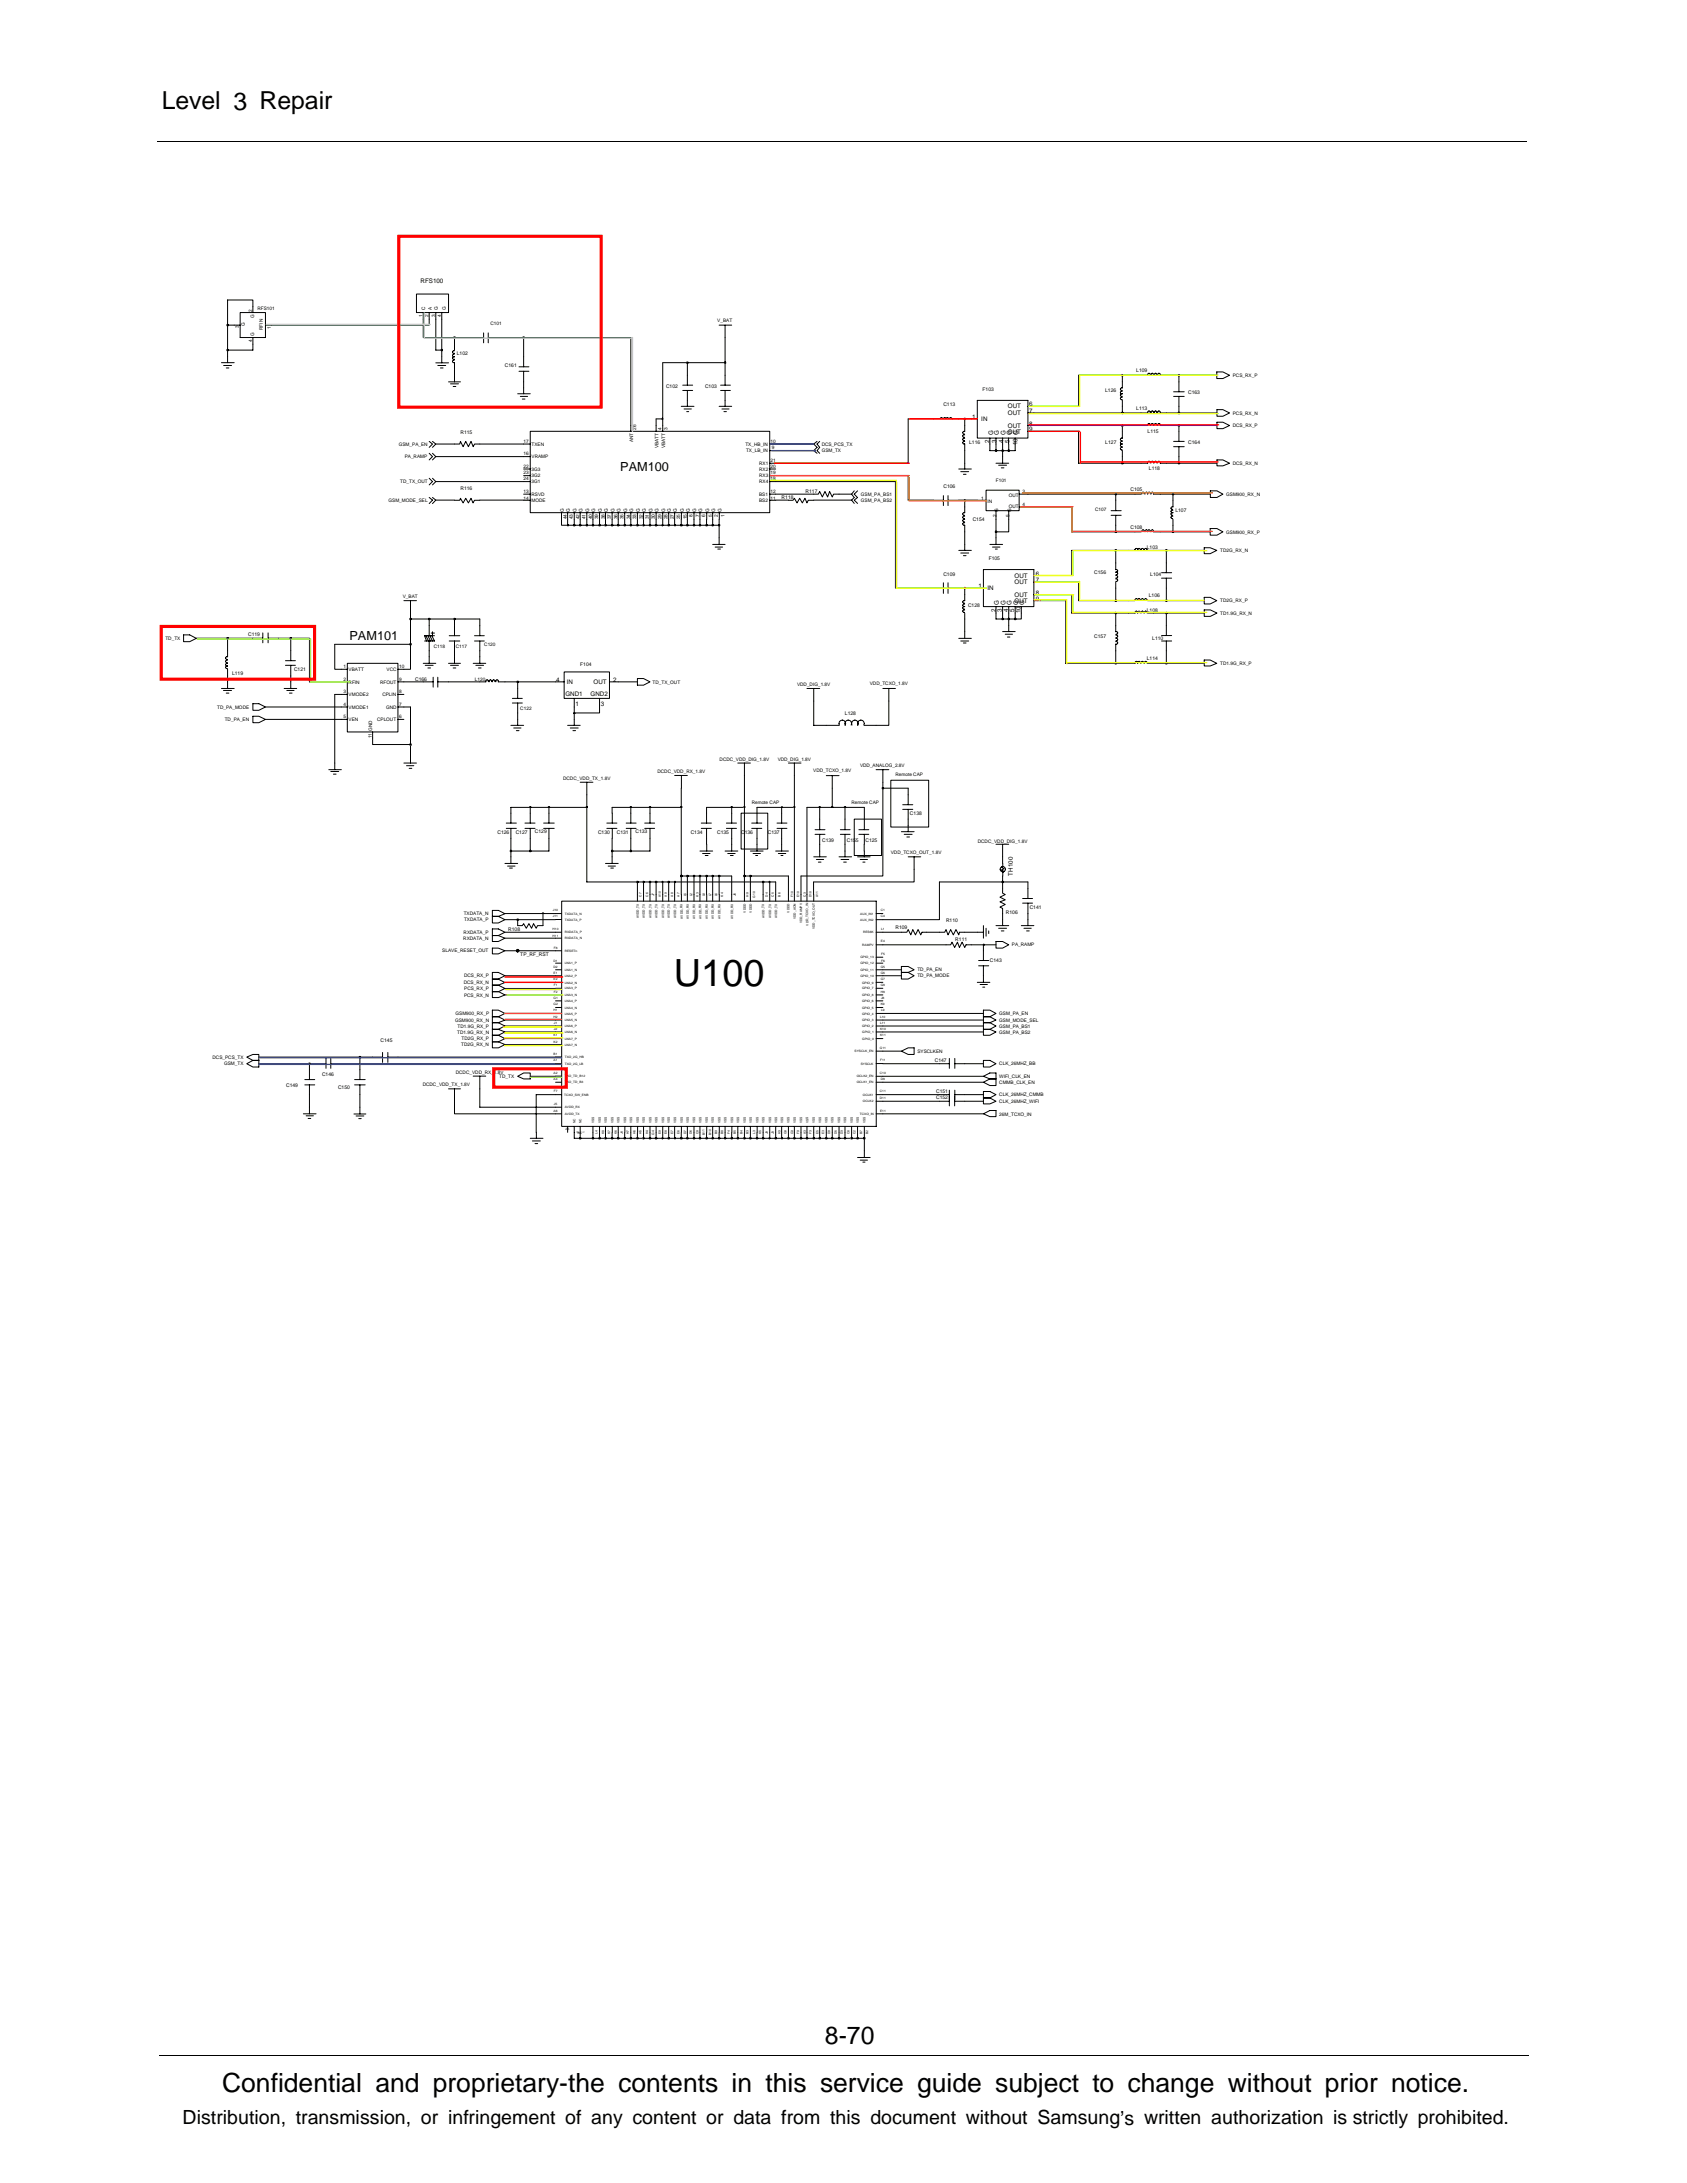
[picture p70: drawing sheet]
<svg xmlns="http://www.w3.org/2000/svg" width="216mm" height="279mm" viewBox="0 0 216 279" stroke-linecap="round" stroke-linejoin="round" font-family="sans-serif">
<defs><g id="words">
<text font-size="4.8" x="86.3" y="126.2">U100</text>
<text font-size="3.4" x="28.4" y="267.7">Confidential and proprietary-the contents in this service guide subject to change without prior notice.</text>
<g font-size="3.2">
<text x="20.7" y="14">Level 3 Repair</text>
<text x="105.6" y="261.6">8-70</text>
</g>
<text font-size="2.5" x="23.4" y="271.9">Distribution, transmission, or infringement of any content or data from this document without Samsung’s written authorization is strictly prohibited.</text>
<g font-size="1.6">
<text x="79.4" y="60.3">PAM100</text>
<text x="44.7" y="81.9">PAM101</text>
</g>
<g font-size=".8">
<text x="53.8" y="36.3">RFS100</text>
<text x="124.4" y="53.6">1</text>
<text x="125.6" y="53.9">IN</text>
<text x="129" y="52.3">OUT</text>
<text x="129" y="53.1">OUT</text>
<text x="131.7" y="52">6</text>
<text x="131.7" y="52.9">7</text>
<text x="126.6" y="56.7" transform="rotate(-90 126.6 56.7)">2</text>
<text x="127.1" y="55.7" transform="rotate(-90 127.1 55.7)">G</text>
<text x="127.6" y="56.7" transform="rotate(-90 127.6 56.7)">3</text>
<text x="127.8" y="55.7" transform="rotate(-90 127.8 55.7)">G</text>
<text x="128.4" y="56.7" transform="rotate(-90 128.4 56.7)">4</text>
<text x="128.7" y="55.7" transform="rotate(-90 128.7 55.7)">G</text>
<text x="129" y="54.8">OUT</text>
<text x="129" y="55.5">OUT</text>
<text x="129.2" y="56.7" transform="rotate(-90 129.2 56.7)">5</text>
<text x="129.5" y="55.7" transform="rotate(-90 129.5 55.7)">G</text>
<text x="130.2" y="57" transform="rotate(-90 130.2 57)">10</text>
<text x="130.3" y="55.7" transform="rotate(-90 130.3 55.7)">G</text>
<text x="131.7" y="54.5">8</text>
<text x="131.7" y="55.2">9</text>
<text x="125.2" y="75.3">1</text>
<text x="126.4" y="75.5">IN</text>
<text x="127.8" y="77.4" transform="rotate(-90 127.8 77.4)">G</text>
<text x="128.7" y="77.4" transform="rotate(-90 128.7 77.4)">G</text>
<text x="129.5" y="77.4" transform="rotate(-90 129.5 77.4)">G</text>
<text x="129.8" y="73.9">OUT</text>
<text x="129.8" y="74.8">OUT</text>
<text x="129.8" y="76.4">OUT</text>
<text x="129.8" y="77.2">OUT</text>
<text x="130.3" y="77.4" transform="rotate(-90 130.3 77.4)">G</text>
<text x="131.1" y="77.4" transform="rotate(-90 131.1 77.4)">G</text>
<text x="132.5" y="73.7">6</text>
<text x="132.5" y="74.5">7</text>
<text x="132.5" y="76.1">8</text>
<text x="132.5" y="76.9">9</text>
<text x="127.5" y="78.3" transform="rotate(-90 127.5 78.3)">2</text>
<text x="128.2" y="78.3" transform="rotate(-90 128.2 78.3)">3</text>
<text x="129" y="78.3" transform="rotate(-90 129 78.3)">4</text>
<text x="129.8" y="78.3" transform="rotate(-90 129.8 78.3)">5</text>
<text x="130.6" y="78.5" transform="rotate(-90 130.6 78.5)">10</text>
<text x="71.2" y="87.3">4</text>
<text x="72.4" y="89">GND1</text>
<text x="72.6" y="87.5">IN</text>
<text x="75.6" y="89">GND2</text>
<text x="76" y="87.5">OUT</text>
<text x="78.5" y="87.3">2</text>
<text x="73.7" y="90.3">1</text>
<text x="76.9" y="90.3">3</text>
<text x="129.6" y="112.1" transform="rotate(-90 129.6 112.1)">TH100</text>
</g>
<g font-size=".6">
<text x="30.6" y="41.9" transform="rotate(-90 30.6 41.9)">3</text>
<text x="31.3" y="41.8" transform="rotate(-90 31.3 41.8)">G</text>
<text x="32.3" y="39.9" transform="rotate(-90 32.3 39.9)">2</text>
<text x="32.5" y="40.6" transform="rotate(-90 32.5 40.6)">G</text>
<text x="33" y="39.7">RFS101</text>
<text x="54.1" y="40.5" transform="rotate(-90 54.1 40.5)">1</text>
<text x="54.4" y="39.7" transform="rotate(-90 54.4 39.7)">C</text>
<text x="54.8" y="40.5" transform="rotate(-90 54.8 40.5)">2</text>
<text x="55.3" y="39.7" transform="rotate(-90 55.3 39.7)">A</text>
<text x="55.7" y="40.5" transform="rotate(-90 55.7 40.5)">3</text>
<text x="56" y="39.7" transform="rotate(-90 56 39.7)">G</text>
<text x="56.5" y="40.5" transform="rotate(-90 56.5 40.5)">4</text>
<text x="57.1" y="39.7" transform="rotate(-90 57.1 39.7)">G</text>
<text x="62.8" y="41.6">C101</text>
<text x="91.8" y="41.2">V_BAT</text>
<text x="32.3" y="43.7" transform="rotate(-90 32.3 43.7)">4</text>
<text x="32.5" y="43" transform="rotate(-90 32.5 43)">G</text>
<text x="33.6" y="42.2" transform="rotate(-90 33.6 42.2)">RFIN</text>
<text x="34.7" y="42.1" transform="rotate(-90 34.7 42.1)">1</text>
<text x="58.5" y="45.4">L102</text>
<text x="64.6" y="47">C161</text>
<text x="145.4" y="47.6">L109</text>
<text x="85.2" y="49.6">C102</text>
<text x="90.2" y="49.6">C103</text>
<text x="120.7" y="52">C113</text>
<text x="125.8" y="50">F103</text>
<text x="141.4" y="50.2">L126</text>
<text x="145.4" y="52.4">L113</text>
<text x="152.1" y="50.4">C163</text>
<text x="157.8" y="48.2">PCS_RX_P</text>
<text x="157.8" y="53.1">PCS_RX_N</text>
<text x="51" y="57">GSM_PA_EN</text>
<text x="51.8" y="58.7">PA_RAMP</text>
<text x="58.9" y="55.6">R115</text>
<text x="67" y="56.7">17</text>
<text x="67" y="58.3">16</text>
<text x="67" y="59.9">22</text>
<text x="68" y="58.7">VRAMP</text>
<text x="68" y="57">TXEN</text>
<text x="81" y="56.6" transform="rotate(-90 81 56.6)">ANT</text>
<text x="81.4" y="55" transform="rotate(-90 81.4 55)">26</text>
<text x="84.3" y="57.4" transform="rotate(-90 84.3 57.4)">VBATT</text>
<text x="84.6" y="55" transform="rotate(-90 84.6 55)">4</text>
<text x="85.1" y="57.4" transform="rotate(-90 85.1 57.4)">VBATT</text>
<text x="85.4" y="55" transform="rotate(-90 85.4 55)">3</text>
<text x="95.4" y="57">TX_HB_IN</text>
<text x="95.5" y="57.9">TX_LB_IN</text>
<text x="97.2" y="59.5">RX1</text>
<text x="98.6" y="56.7">10</text>
<text x="98.6" y="59.1">21</text>
<text x="98.6" y="59.9">20</text>
<text x="98.8" y="57.5">9</text>
<text x="105.2" y="57">DCS_PCS_TX</text>
<text x="105.2" y="57.9">GSM_TX</text>
<text x="124" y="56.8">L116</text>
<text x="141.4" y="56.8">L127</text>
<text x="146.9" y="55.5">L115</text>
<text x="152.1" y="56.8">C164</text>
<text x="157.8" y="54.7">DCS_RX_P</text>
<text x="157.8" y="59.5">DCS_RX_N</text>
<text x="49.7" y="64.2">GSM_MODE_SEL</text>
<text x="51.2" y="61.9">TD_TX_OUT</text>
<text x="58.9" y="62.7">R116</text>
<text x="67" y="61.5">24</text>
<text x="67" y="60.7">23</text>
<text x="67" y="63.9">14</text>
<text x="67" y="63.1">13</text>
<text x="68" y="64.2">MODE</text>
<text x="68" y="63.5">RSVD</text>
<text x="68" y="60.2">3G3</text>
<text x="68" y="61.8">3G1</text>
<text x="68" y="61.1">3G2</text>
<text x="72.2" y="65.5" transform="rotate(-90 72.2 65.5)">G</text>
<text x="72.9" y="65.5" transform="rotate(-90 72.9 65.5)">G</text>
<text x="73.8" y="65.5" transform="rotate(-90 73.8 65.5)">G</text>
<text x="74.5" y="65.5" transform="rotate(-90 74.5 65.5)">G</text>
<text x="75.4" y="65.5" transform="rotate(-90 75.4 65.5)">G</text>
<text x="76.2" y="65.5" transform="rotate(-90 76.2 65.5)">G</text>
<text x="77" y="65.5" transform="rotate(-90 77 65.5)">G</text>
<text x="77.8" y="65.5" transform="rotate(-90 77.8 65.5)">G</text>
<text x="78.7" y="65.5" transform="rotate(-90 78.7 65.5)">G</text>
<text x="79.4" y="65.5" transform="rotate(-90 79.4 65.5)">G</text>
<text x="80.3" y="65.5" transform="rotate(-90 80.3 65.5)">G</text>
<text x="81" y="65.5" transform="rotate(-90 81 65.5)">G</text>
<text x="81.9" y="65.5" transform="rotate(-90 81.9 65.5)">G</text>
<text x="82.7" y="65.5" transform="rotate(-90 82.7 65.5)">G</text>
<text x="83.5" y="65.5" transform="rotate(-90 83.5 65.5)">G</text>
<text x="84.3" y="65.5" transform="rotate(-90 84.3 65.5)">G</text>
<text x="85.1" y="65.5" transform="rotate(-90 85.1 65.5)">G</text>
<text x="85.9" y="65.5" transform="rotate(-90 85.9 65.5)">G</text>
<text x="86.6" y="65.5" transform="rotate(-90 86.6 65.5)">G</text>
<text x="87.5" y="65.5" transform="rotate(-90 87.5 65.5)">G</text>
<text x="88.3" y="65.5" transform="rotate(-90 88.3 65.5)">G</text>
<text x="89.1" y="65.5" transform="rotate(-90 89.1 65.5)">G</text>
<text x="89.9" y="65.5" transform="rotate(-90 89.9 65.5)">G</text>
<text x="90.7" y="65.5" transform="rotate(-90 90.7 65.5)">G</text>
<text x="91.5" y="65.5" transform="rotate(-90 91.5 65.5)">G</text>
<text x="92.4" y="65.5" transform="rotate(-90 92.4 65.5)">G</text>
<text x="97.2" y="63.5">BS1</text>
<text x="97.2" y="64.2">BS2</text>
<text x="97.2" y="60.2">RX2</text>
<text x="97.2" y="61.1">RX3</text>
<text x="97.2" y="61.8">RX4</text>
<text x="98.6" y="60.7">19</text>
<text x="98.6" y="61.5">18</text>
<text x="98.6" y="63.1">12</text>
<text x="98.6" y="63.9">11</text>
<text x="100" y="63.8">R118</text>
<text x="103.1" y="63.1">R117</text>
<text x="110.2" y="63.5">GSM_PA_BS1</text>
<text x="110.2" y="64.2">GSM_PA_BS2</text>
<text x="120.7" y="62.5">C106</text>
<text x="125.6" y="63.9">1</text>
<text x="126.4" y="64.4">IN</text>
<text x="127.4" y="61.6">F101</text>
<text x="127.8" y="65.5" transform="rotate(-90 127.8 65.5)">G</text>
<text x="129.1" y="63.6">OUT</text>
<text x="129.1" y="65">OUT</text>
<text x="129.4" y="65.5" transform="rotate(-90 129.4 65.5)">G</text>
<text x="130.9" y="63.1">3</text>
<text x="130.9" y="64.7">4</text>
<text x="140.1" y="65.4">C107</text>
<text x="144.7" y="62.8">C105</text>
<text x="147" y="60.2">L118</text>
<text x="150.4" y="65.5">L107</text>
<text x="156.9" y="63.5">GSM900_RX_N</text>
<text x="72.6" y="66.5" transform="rotate(-90 72.6 66.5)">44</text>
<text x="73.3" y="66.5" transform="rotate(-90 73.3 66.5)">43</text>
<text x="74.2" y="66.5" transform="rotate(-90 74.2 66.5)">42</text>
<text x="74.9" y="66.5" transform="rotate(-90 74.9 66.5)">41</text>
<text x="75.8" y="66.5" transform="rotate(-90 75.8 66.5)">40</text>
<text x="76.6" y="66.5" transform="rotate(-90 76.6 66.5)">39</text>
<text x="77.4" y="66.5" transform="rotate(-90 77.4 66.5)">38</text>
<text x="78.2" y="66.5" transform="rotate(-90 78.2 66.5)">37</text>
<text x="79" y="66.5" transform="rotate(-90 79 66.5)">36</text>
<text x="79.8" y="66.5" transform="rotate(-90 79.8 66.5)">35</text>
<text x="80.6" y="66.5" transform="rotate(-90 80.6 66.5)">34</text>
<text x="81.4" y="66.5" transform="rotate(-90 81.4 66.5)">33</text>
<text x="82.3" y="66.5" transform="rotate(-90 82.3 66.5)">32</text>
<text x="83" y="66.5" transform="rotate(-90 83 66.5)">31</text>
<text x="83.8" y="66.5" transform="rotate(-90 83.8 66.5)">30</text>
<text x="84.6" y="66.5" transform="rotate(-90 84.6 66.5)">29</text>
<text x="85.4" y="66.5" transform="rotate(-90 85.4 66.5)">28</text>
<text x="86.3" y="66.5" transform="rotate(-90 86.3 66.5)">27</text>
<text x="87" y="66.5" transform="rotate(-90 87 66.5)">25</text>
<text x="87.9" y="66.5" transform="rotate(-90 87.9 66.5)">15</text>
<text x="88.6" y="66.1" transform="rotate(-90 88.6 66.1)">8</text>
<text x="89.5" y="66.1" transform="rotate(-90 89.5 66.1)">7</text>
<text x="90.3" y="66.1" transform="rotate(-90 90.3 66.1)">6</text>
<text x="91.1" y="66.1" transform="rotate(-90 91.1 66.1)">5</text>
<text x="91.9" y="66.1" transform="rotate(-90 91.9 66.1)">2</text>
<text x="92.7" y="66.1" transform="rotate(-90 92.7 66.1)">1</text>
<text x="124.5" y="66.6">C154</text>
<text x="126.5" y="71.7">F105</text>
<text x="127.6" y="66.1" transform="rotate(-90 127.6 66.1)">2</text>
<text x="129.2" y="66.1" transform="rotate(-90 129.2 66.1)">5</text>
<text x="144.7" y="67.6">C108</text>
<text x="146.8" y="70.3">L103</text>
<text x="156.2" y="70.7">TD2G_RX_N</text>
<text x="156.9" y="68.3">GSM900_RX_P</text>
<text x="51.5" y="76.5">V_BAT</text>
<text x="120.7" y="73.7">C109</text>
<text x="123.9" y="77.6">C128</text>
<text x="140" y="73.5">C156</text>
<text x="147" y="76.5">L106</text>
<text x="147.2" y="73.7">L104</text>
<text x="156.2" y="77.1">TD2G_RX_P</text>
<text x="21.2" y="81.9">TD_TX</text>
<text x="31.7" y="81.4">C119</text>
<text x="55.5" y="82.9">C118</text>
<text x="58.3" y="82.9">C117</text>
<text x="62" y="82.7">C120</text>
<text x="140" y="81.7">C157</text>
<text x="146.8" y="78.3">L108</text>
<text x="147.5" y="81.9">L110</text>
<text x="156.2" y="78.7">TD1.9G_RX_N</text>
<text x="29.7" y="86.4">L119</text>
<text x="37.6" y="85.9">C121</text>
<text x="43.9" y="88.7">3</text>
<text x="43.9" y="87.1">2</text>
<text x="43.9" y="85.5">1</text>
<text x="44.6" y="89.1">VMODE2</text>
<text x="44.6" y="87.5">RFIN</text>
<text x="44.6" y="85.9">VBATT</text>
<text x="48.7" y="87.5">RFOUT</text>
<text x="48.9" y="89.1">CPLIN</text>
<text x="49.5" y="85.9">VCC</text>
<text x="51.1" y="88.7">8</text>
<text x="51.1" y="87.1">9</text>
<text x="51.1" y="85.5">10</text>
<text x="53.1" y="87.1">C166</text>
<text x="60.8" y="87.1">L120</text>
<text x="74.3" y="85.3">F104</text>
<text x="83.5" y="87.5">TD_TX_OUT</text>
<text x="102" y="87.8">VDD_DIG_1.8V</text>
<text x="111.3" y="87.7">VDD_TCXO_1.8V</text>
<text x="146.8" y="84.5">L114</text>
<text x="156.2" y="85.1">TD1.9G_RX_P</text>
<text x="27.8" y="90.7">TD_PA_MODE</text>
<text x="28.8" y="92.3">TD_PA_EN</text>
<text x="43.9" y="91.9">5</text>
<text x="43.9" y="90.3">4</text>
<text x="44.6" y="92.3">VEN</text>
<text x="44.6" y="90.7">VMODE1</text>
<text x="47.6" y="94.5" transform="rotate(-90 47.6 94.5)">11</text>
<text x="47.6" y="93.5" transform="rotate(-90 47.6 93.5)">GND</text>
<text x="48.3" y="92.3">CPLOUT</text>
<text x="49.4" y="90.7">GND</text>
<text x="51.1" y="91.9">6</text>
<text x="51.1" y="90.3">7</text>
<text x="66.6" y="90.9">C122</text>
<text x="108.1" y="91.5">L128</text>
<text x="72.1" y="99.8">DCDC_VDD_TX_1.8V</text>
<text x="84.1" y="99">DCDC_VDD_RX_1.8V</text>
<text x="92.1" y="97.5">DCDC_VDD_DIG_1.8V</text>
<text x="99.5" y="97.5">VDD_DIG_1.8V</text>
<text x="104.1" y="98.9">VDD_TCXO_1.8V</text>
<text x="110.1" y="98.2">VDD_ANALOG_2.8V</text>
<text x="114.6" y="99.3">Remote CAP</text>
<text x="63.7" y="106.7">C126</text>
<text x="66" y="106.7">C127</text>
<text x="68.5" y="106.6">C129</text>
<text x="76.5" y="106.7">C130</text>
<text x="78.9" y="106.7">C131</text>
<text x="81.3" y="106.6">C133</text>
<text x="88.4" y="106.7">C134</text>
<text x="91.8" y="106.7">C135</text>
<text x="94.8" y="106.7">C136</text>
<text x="96.2" y="102.9">Remote CAP</text>
<text x="98.3" y="106.7">C137</text>
<text x="105.2" y="107.7">C139</text>
<text x="108.4" y="107.7">C155</text>
<text x="109" y="102.9">Remote CAP</text>
<text x="110.8" y="107.7">C125</text>
<text x="116.5" y="104.4">C138</text>
<text x="125.1" y="107.8">DCDC_VDD_DIG_1.8V</text>
<text x="114" y="109.3">VDD_TCXO_OUT_1.8V</text>
<text x="59.3" y="119.5">RXDATA_P</text>
<text x="59.4" y="117.2">TXDATA_N</text>
<text x="59.4" y="117.9">TXDATA_P</text>
<text x="65" y="119.1">R108</text>
<text x="114.6" y="118.9">R109</text>
<text x="121.1" y="118">R110</text>
<text x="128.7" y="116.9">R106</text>
<text x="131.8" y="116.4">C141</text>
<text x="56.6" y="121.9">SLAVE_RESET_OUT</text>
<text x="59.3" y="120.3">RXDATA_N</text>
<text x="59.4" y="125.9">DCS_RX_N</text>
<text x="59.4" y="125.1">DCS_RX_P</text>
<text x="66.6" y="122.3">TP_RF_RST</text>
<text x="117.4" y="124.3">TD_PA_EN</text>
<text x="117.4" y="125.1">TD_PA_MODE</text>
<text x="122.3" y="120.5">R111</text>
<text x="126.7" y="123.1">C143</text>
<text x="129.5" y="121.1">PA_RAMP</text>
<text x="58.3" y="130.8">GSM900_RX_N</text>
<text x="58.3" y="129.9">GSM900_RX_P</text>
<text x="58.5" y="131.5">TD1.9G_RX_P</text>
<text x="59.4" y="127.6">PCS_RX_N</text>
<text x="59.4" y="126.7">PCS_RX_P</text>
<text x="127.9" y="129.9">GSM_PA_EN</text>
<text x="127.9" y="130.8">GSM_MODE_SEL</text>
<text x="127.9" y="131.5">GSM_PA_BS1</text>
<text x="27.2" y="135.5">DCS_PCS_TX</text>
<text x="28.7" y="136.4">GSM_TX</text>
<text x="41.2" y="137.8">C146</text>
<text x="48.7" y="133.3">C145</text>
<text x="58.3" y="137.5">DCDC_VDD_RX_1.8V</text>
<text x="58.5" y="132.3">TD1.9G_RX_N</text>
<text x="59" y="133.9">TD2G_RX_N</text>
<text x="59.1" y="133.1">TD2G_RX_P</text>
<text x="63.9" y="138">TD_TX</text>
<text x="117.4" y="134.7">SYSCLKEN</text>
<text x="119.6" y="135.9">C147</text>
<text x="127.9" y="136.4">CLK_26MHZ_BB</text>
<text x="127.9" y="132.3">GSM_PA_BS2</text>
<text x="127.9" y="138">WIFI_CLK_EN</text>
<text x="36.6" y="139.1">C149</text>
<text x="43.3" y="139.4">C150</text>
<text x="54.1" y="139">DCDC_VDD_TX_1.8V</text>
<text x="119.8" y="140">C151</text>
<text x="119.8" y="140.7">C152</text>
<text x="127.9" y="140.3">CLK_26MHZ_CMMB</text>
<text x="127.9" y="141.2">CLK_26MHZ_WIFI</text>
<text x="127.9" y="138.7">CMMB_CLK_EN</text>
<text x="127.9" y="142.8">26M_TCXO_IN</text>
</g>
<g font-size=".4">
<text x="70.7" y="119">H10</text>
<text x="70.7" y="119.9">H11</text>
<text x="70.8" y="116.6">J10</text>
<text x="70.8" y="117.4">J11</text>
<text x="72.3" y="117.1">TXDATA_N</text>
<text x="72.3" y="117.8">TXDATA_P</text>
<text x="72.3" y="119.4">RXDATA_P</text>
<text x="81.7" y="117.5" transform="rotate(-90 81.7 117.5)">AVDD_TX</text>
<text x="82.1" y="114.7" transform="rotate(-90 82.1 114.7)">C7</text>
<text x="82.5" y="117.5" transform="rotate(-90 82.5 117.5)">AVDD_TX</text>
<text x="83" y="114.7" transform="rotate(-90 83 114.7)">C6</text>
<text x="83.4" y="117.5" transform="rotate(-90 83.4 117.5)">AVDD_TX</text>
<text x="83.7" y="114.7" transform="rotate(-90 83.7 114.7)">J7</text>
<text x="84.1" y="117.5" transform="rotate(-90 84.1 117.5)">AVDD_TX</text>
<text x="84.6" y="114.9" transform="rotate(-90 84.6 114.9)">A10</text>
<text x="85" y="117.5" transform="rotate(-90 85 117.5)">AVDD_TX</text>
<text x="85.3" y="114.7" transform="rotate(-90 85.3 114.7)">A9</text>
<text x="85.7" y="117.5" transform="rotate(-90 85.7 117.5)">AVDD_TX</text>
<text x="86.2" y="114.7" transform="rotate(-90 86.2 114.7)">A8</text>
<text x="86.5" y="117.5" transform="rotate(-90 86.5 117.5)">AVDD_TX</text>
<text x="87" y="114.7" transform="rotate(-90 87 114.7)">A7</text>
<text x="87.4" y="117.6" transform="rotate(-90 87.4 117.6)">AVDD_RX</text>
<text x="87.8" y="114.7" transform="rotate(-90 87.8 114.7)">L5</text>
<text x="88.1" y="117.6" transform="rotate(-90 88.1 117.6)">AVDD_RX</text>
<text x="88.6" y="114.7" transform="rotate(-90 88.6 114.7)">L2</text>
<text x="89" y="117.6" transform="rotate(-90 89 117.6)">AVDD_RX</text>
<text x="89.4" y="114.7" transform="rotate(-90 89.4 114.7)">K3</text>
<text x="89.8" y="117.6" transform="rotate(-90 89.8 117.6)">AVDD_RX</text>
<text x="90.2" y="114.7" transform="rotate(-90 90.2 114.7)">L8</text>
<text x="90.6" y="117.6" transform="rotate(-90 90.6 117.6)">AVDD_RX</text>
<text x="91" y="114.7" transform="rotate(-90 91 114.7)">L7</text>
<text x="91.4" y="117.6" transform="rotate(-90 91.4 117.6)">AVDD_RX</text>
<text x="91.8" y="114.7" transform="rotate(-90 91.8 114.7)">L6</text>
<text x="92.2" y="117.6" transform="rotate(-90 92.2 117.6)">AVDD_RX</text>
<text x="92.5" y="114.7" transform="rotate(-90 92.5 114.7)">K4</text>
<text x="93.8" y="117.6" transform="rotate(-90 93.8 117.6)">AVDD_RX</text>
<text x="94.2" y="114.7" transform="rotate(-90 94.2 114.7)">J6</text>
<text x="95.4" y="116.8" transform="rotate(-90 95.4 116.8)">VDDD</text>
<text x="95.8" y="114.7" transform="rotate(-90 95.8 114.7)">H9</text>
<text x="96.2" y="116.8" transform="rotate(-90 96.2 116.8)">VDDD</text>
<text x="96.6" y="114.9" transform="rotate(-90 96.6 114.9)">G10</text>
<text x="97.8" y="117.5" transform="rotate(-90 97.8 117.5)">AVDD_TX</text>
<text x="98.3" y="114.7" transform="rotate(-90 98.3 114.7)">D4</text>
<text x="98.7" y="117.5" transform="rotate(-90 98.7 117.5)">AVDD_TX</text>
<text x="99" y="114.7" transform="rotate(-90 99 114.7)">C5</text>
<text x="99.4" y="117.5" transform="rotate(-90 99.4 117.5)">AVDD_TX</text>
<text x="99.9" y="114.7" transform="rotate(-90 99.9 114.7)">B6</text>
<text x="101" y="116.8" transform="rotate(-90 101 116.8)">VDDD</text>
<text x="101.5" y="114.8" transform="rotate(-90 101.5 114.8)">F10</text>
<text x="101.8" y="117.6" transform="rotate(-90 101.8 117.6)">VDD_AON</text>
<text x="102.3" y="114.9" transform="rotate(-90 102.3 114.9)">E10</text>
<text x="102.7" y="118.2" transform="rotate(-90 102.7 118.2)">VDD_RAMPV</text>
<text x="103.1" y="114.7" transform="rotate(-90 103.1 114.7)">C3</text>
<text x="103.5" y="118.5" transform="rotate(-90 103.5 118.5)">VDD_TCXO_IN</text>
<text x="103.9" y="114.9" transform="rotate(-90 103.9 114.9)">D10</text>
<text x="104.3" y="118.9" transform="rotate(-90 104.3 118.9)">VDD_TCXO_OUT</text>
<text x="104.7" y="114.8" transform="rotate(-90 104.7 114.8)">A11</text>
<text x="110.1" y="117.1">AUX_IN1</text>
<text x="110.1" y="117.8">AUX_IN2</text>
<text x="110.4" y="119.4">RES6K</text>
<text x="112.7" y="116.6">C1</text>
<text x="112.7" y="117.4">C4</text>
<text x="112.8" y="119">L1</text>
<text x="70.8" y="123.8">D2</text>
<text x="70.8" y="125.5">E2</text>
<text x="70.8" y="124.6">E1</text>
<text x="70.8" y="123.1">D1</text>
<text x="70.9" y="121.5">F8</text>
<text x="72.3" y="125.9">LNA2_N</text>
<text x="72.3" y="124.3">LNA1_N</text>
<text x="72.3" y="121.8">RESETn</text>
<text x="72.3" y="125">LNA2_P</text>
<text x="72.3" y="123.4">LNA1_P</text>
<text x="72.3" y="120.2">RXDATA_N</text>
<text x="110.1" y="124.3">GPIO_11</text>
<text x="110.1" y="125">GPIO_10</text>
<text x="110.1" y="122.7">GPIO_13</text>
<text x="110.1" y="123.4">GPIO_12</text>
<text x="110.3" y="125.9">GPIO_9</text>
<text x="110.3" y="121.1">RAMPV</text>
<text x="112.7" y="123.8">G5</text>
<text x="112.7" y="124.6">G6</text>
<text x="112.7" y="125.5">G7</text>
<text x="112.7" y="120.6">E4</text>
<text x="112.8" y="122.2">F5</text>
<text x="112.8" y="123.1">F6</text>
<text x="70.8" y="128.7">G2</text>
<text x="70.8" y="129.4">H1</text>
<text x="70.8" y="127.8">G1</text>
<text x="70.8" y="130.3">H2</text>
<text x="70.9" y="127.1">F2</text>
<text x="70.9" y="126.2">F1</text>
<text x="70.9" y="131">J1</text>
<text x="70.9" y="131.9">J2</text>
<text x="72.3" y="127.5">LNA3_N</text>
<text x="72.3" y="129.1">LNA4_N</text>
<text x="72.3" y="131.5">LNA6_P</text>
<text x="72.3" y="128.2">LNA4_P</text>
<text x="72.3" y="126.6">LNA3_P</text>
<text x="72.3" y="129.9">LNA5_P</text>
<text x="72.3" y="130.7">LNA5_N</text>
<text x="110.3" y="126.6">GPIO_7</text>
<text x="110.3" y="129.9">GPIO_4</text>
<text x="110.3" y="129.1">GPIO_5</text>
<text x="110.3" y="128.2">GPIO_6</text>
<text x="110.3" y="127.5">GPIO_8</text>
<text x="110.3" y="130.7">GPIO_3</text>
<text x="110.3" y="131.5">GPIO_2</text>
<text x="112.6" y="130.3">L10</text>
<text x="112.6" y="131">L11</text>
<text x="112.6" y="131.9">K10</text>
<text x="112.7" y="126.2">G8</text>
<text x="112.7" y="128.7">K9</text>
<text x="112.7" y="127.1">H8</text>
<text x="112.8" y="129.4">L9</text>
<text x="112.8" y="127.8">J8</text>
<text x="70.8" y="133.5">K2</text>
<text x="70.8" y="135.8">A1</text>
<text x="70.8" y="137.5">A2</text>
<text x="70.8" y="132.6">K1</text>
<text x="70.8" y="135.1">B1</text>
<text x="72.3" y="133.8">LNA7_N</text>
<text x="72.3" y="132.2">LNA6_N</text>
<text x="72.3" y="136.3">TXO_2G_LB</text>
<text x="72.3" y="137.9">TXO_TD_B12</text>
<text x="72.3" y="133.1">LNA7_P</text>
<text x="72.3" y="135.4">TXO_2G_HB</text>
<text x="109.4" y="134.7">SYSCLK_EN</text>
<text x="109.6" y="137.9">OCLK2_EN</text>
<text x="110.2" y="136.3">SYSCLK</text>
<text x="110.3" y="132.2">GPIO_1</text>
<text x="110.3" y="133.1">GPIO_0</text>
<text x="112.6" y="137.5">C10</text>
<text x="112.6" y="134.2">G11</text>
<text x="112.6" y="135.8">F11</text>
<text x="112.6" y="132.6">K11</text>
<text x="70.8" y="138.2">A4</text>
<text x="70.8" y="142.3">A6</text>
<text x="70.9" y="139.8">F7</text>
<text x="70.9" y="141.4">J5</text>
<text x="72.2" y="140.3">TCXO_SW_ENB</text>
<text x="72.3" y="141.9">AVDD_RX</text>
<text x="72.3" y="138.6">TXO_TD_B3</text>
<text x="72.3" y="142.7">AVDD_TX</text>
<text x="73.7" y="143.8" transform="rotate(-90 73.7 143.8)">NC</text>
<text x="74.4" y="143.8" transform="rotate(-90 74.4 143.8)">NC</text>
<text x="76" y="143.8" transform="rotate(-90 76 143.8)">VSS</text>
<text x="76.9" y="143.8" transform="rotate(-90 76.9 143.8)">VSS</text>
<text x="77.7" y="143.8" transform="rotate(-90 77.7 143.8)">VSS</text>
<text x="78.5" y="143.8" transform="rotate(-90 78.5 143.8)">VSS</text>
<text x="79.3" y="143.8" transform="rotate(-90 79.3 143.8)">VSS</text>
<text x="80.1" y="143.8" transform="rotate(-90 80.1 143.8)">VSS</text>
<text x="80.9" y="143.8" transform="rotate(-90 80.9 143.8)">VSS</text>
<text x="81.7" y="143.8" transform="rotate(-90 81.7 143.8)">VSS</text>
<text x="82.5" y="143.8" transform="rotate(-90 82.5 143.8)">VSS</text>
<text x="83.4" y="143.8" transform="rotate(-90 83.4 143.8)">VSS</text>
<text x="84.1" y="143.8" transform="rotate(-90 84.1 143.8)">VSS</text>
<text x="85" y="143.8" transform="rotate(-90 85 143.8)">VSS</text>
<text x="85.7" y="143.8" transform="rotate(-90 85.7 143.8)">VSS</text>
<text x="86.5" y="143.8" transform="rotate(-90 86.5 143.8)">VSS</text>
<text x="87.4" y="143.8" transform="rotate(-90 87.4 143.8)">VSS</text>
<text x="88.1" y="143.8" transform="rotate(-90 88.1 143.8)">VSS</text>
<text x="89" y="143.8" transform="rotate(-90 89 143.8)">VSS</text>
<text x="89.8" y="143.8" transform="rotate(-90 89.8 143.8)">VSS</text>
<text x="90.6" y="143.8" transform="rotate(-90 90.6 143.8)">VSS</text>
<text x="91.4" y="143.8" transform="rotate(-90 91.4 143.8)">VSS</text>
<text x="92.2" y="143.8" transform="rotate(-90 92.2 143.8)">VSS</text>
<text x="93" y="143.8" transform="rotate(-90 93 143.8)">VSS</text>
<text x="93.8" y="143.8" transform="rotate(-90 93.8 143.8)">VSS</text>
<text x="94.6" y="143.8" transform="rotate(-90 94.6 143.8)">VSS</text>
<text x="95.4" y="143.8" transform="rotate(-90 95.4 143.8)">VSS</text>
<text x="96.2" y="143.8" transform="rotate(-90 96.2 143.8)">VSS</text>
<text x="97.1" y="143.8" transform="rotate(-90 97.1 143.8)">VSS</text>
<text x="97.8" y="143.8" transform="rotate(-90 97.8 143.8)">VSS</text>
<text x="98.7" y="143.8" transform="rotate(-90 98.7 143.8)">VSS</text>
<text x="99.4" y="143.8" transform="rotate(-90 99.4 143.8)">VSS</text>
<text x="100.2" y="143.8" transform="rotate(-90 100.2 143.8)">VSS</text>
<text x="101" y="143.8" transform="rotate(-90 101 143.8)">VSS</text>
<text x="101.8" y="143.8" transform="rotate(-90 101.8 143.8)">VSS</text>
<text x="102.7" y="143.8" transform="rotate(-90 102.7 143.8)">VSS</text>
<text x="103.5" y="143.8" transform="rotate(-90 103.5 143.8)">VSS</text>
<text x="104.3" y="143.8" transform="rotate(-90 104.3 143.8)">VSS</text>
<text x="105.1" y="143.8" transform="rotate(-90 105.1 143.8)">VSS</text>
<text x="105.9" y="143.8" transform="rotate(-90 105.9 143.8)">VSS</text>
<text x="106.7" y="143.8" transform="rotate(-90 106.7 143.8)">VSS</text>
<text x="107.5" y="143.8" transform="rotate(-90 107.5 143.8)">VSS</text>
<text x="108.3" y="143.8" transform="rotate(-90 108.3 143.8)">VSS</text>
<text x="109.2" y="143.8" transform="rotate(-90 109.2 143.8)">VSS</text>
<text x="109.6" y="138.6">OCLK1_EN</text>
<text x="109.9" y="143.8" transform="rotate(-90 109.9 143.8)">VSS</text>
<text x="110" y="142.7">TCXO_IN</text>
<text x="110.4" y="140.3">OCLK1</text>
<text x="110.4" y="141.1">OCLK2</text>
<text x="110.8" y="143.8" transform="rotate(-90 110.8 143.8)">VSS</text>
<text x="112.6" y="139.8">C11</text>
<text x="112.6" y="140.7">D11</text>
<text x="112.6" y="142.3">E11</text>
<text x="112.7" y="138.2">D8</text>
<text x="72.4" y="144.7">A5</text>
<text x="73.9" y="145.1">NC</text>
<text x="74.1" y="145.1" transform="rotate(-90 74.1 145.1)">2</text>
<text x="74.9" y="145.1" transform="rotate(-90 74.9 145.1)">1</text>
<text x="76.5" y="145.2" transform="rotate(-90 76.5 145.2)">L4</text>
<text x="77.3" y="145.2" transform="rotate(-90 77.3 145.2)">K8</text>
<text x="78.1" y="145.2" transform="rotate(-90 78.1 145.2)">K7</text>
<text x="78.9" y="145.2" transform="rotate(-90 78.9 145.2)">K6</text>
<text x="79.7" y="145.2" transform="rotate(-90 79.7 145.2)">J4</text>
<text x="80.5" y="145.2" transform="rotate(-90 80.5 145.2)">H7</text>
<text x="81.3" y="145.2" transform="rotate(-90 81.3 145.2)">H6</text>
<text x="82.1" y="145.2" transform="rotate(-90 82.1 145.2)">H5</text>
<text x="83" y="145.2" transform="rotate(-90 83 145.2)">H4</text>
<text x="83.7" y="145.2" transform="rotate(-90 83.7 145.2)">G4</text>
<text x="84.6" y="145.2" transform="rotate(-90 84.6 145.2)">E9</text>
<text x="85.3" y="145.2" transform="rotate(-90 85.3 145.2)">E8</text>
<text x="86.2" y="145.2" transform="rotate(-90 86.2 145.2)">E7</text>
<text x="87" y="145.2" transform="rotate(-90 87 145.2)">E6</text>
<text x="87.8" y="145.2" transform="rotate(-90 87.8 145.2)">D7</text>
<text x="88.6" y="145.2" transform="rotate(-90 88.6 145.2)">D6</text>
<text x="89.4" y="145.2" transform="rotate(-90 89.4 145.2)">C9</text>
<text x="90.2" y="145.3" transform="rotate(-90 90.2 145.3)">B11</text>
<text x="91" y="145.3" transform="rotate(-90 91 145.3)">B10</text>
<text x="91.8" y="145.2" transform="rotate(-90 91.8 145.2)">B9</text>
<text x="92.5" y="145.2" transform="rotate(-90 92.5 145.2)">B8</text>
<text x="93.4" y="145.2" transform="rotate(-90 93.4 145.2)">F4</text>
<text x="94.2" y="145.2" transform="rotate(-90 94.2 145.2)">B5</text>
<text x="95" y="145.2" transform="rotate(-90 95 145.2)">B4</text>
<text x="95.8" y="145.2" transform="rotate(-90 95.8 145.2)">B3</text>
<text x="96.6" y="145.2" transform="rotate(-90 96.6 145.2)">L3</text>
<text x="97.4" y="145.2" transform="rotate(-90 97.4 145.2)">K5</text>
<text x="98.3" y="145.2" transform="rotate(-90 98.3 145.2)">J9</text>
<text x="99" y="145.2" transform="rotate(-90 99 145.2)">J3</text>
<text x="99.9" y="145.2" transform="rotate(-90 99.9 145.2)">H3</text>
<text x="100.6" y="145.2" transform="rotate(-90 100.6 145.2)">G9</text>
<text x="101.5" y="145.2" transform="rotate(-90 101.5 145.2)">G3</text>
<text x="102.3" y="145.2" transform="rotate(-90 102.3 145.2)">F9</text>
<text x="103.1" y="145.2" transform="rotate(-90 103.1 145.2)">A3</text>
<text x="103.9" y="145.2" transform="rotate(-90 103.9 145.2)">F3</text>
<text x="104.7" y="145.2" transform="rotate(-90 104.7 145.2)">E5</text>
<text x="105.5" y="145.2" transform="rotate(-90 105.5 145.2)">E3</text>
<text x="106.3" y="145.2" transform="rotate(-90 106.3 145.2)">D9</text>
<text x="107.1" y="145.2" transform="rotate(-90 107.1 145.2)">D5</text>
<text x="107.9" y="145.2" transform="rotate(-90 107.9 145.2)">D3</text>
<text x="108.7" y="145.2" transform="rotate(-90 108.7 145.2)">C8</text>
<text x="109.5" y="145.2" transform="rotate(-90 109.5 145.2)">C2</text>
<text x="110.3" y="145.2" transform="rotate(-90 110.3 145.2)">B7</text>
<text x="111.1" y="145.2" transform="rotate(-90 111.1 145.2)">B2</text>
</g>
</g></defs>
<g fill="none" stroke="#000" stroke-width=".13">
<path d="M20.2 18.1h175.3M32.4 39.2v.8M53.3 37.6h4.1v2.4h-4.1zM28.3 46.4h1.7M28.6 46.8h1M29 47.1h.3M29.1 45.7v.7M30 41.6h.7M30.7 40h3.3v3.2h-3.3zM32.4 43.2v.8M34 41.6h.7M54.2 40v.9"/>
<path d="M54.9 40v.9M54.9 58l.5 .4-.5 .5M54.9 56.5l.5 .3-.5 .5M55.4 56.5l.4 .3-.4 .5M55.4 58l.4 .4-.4 .5M55.8 46.4h1.6M55.8 40v.9M56 46.8h1M56.4 47.1h.3M56.5 40v.9M56.5 45.7v.7M57.4 48.9h1.5"/>
<path d="M57.7 49.1h1M58 49.5h.3M58.1 45.7h.1M58.1 45.7a.17 .17 0 0 0-.2 .2 .17 .17 0 0 0 .3 .1M58.1 44.9a.16 .16 0 0 0-.2 .2 .16 .16 0 0 0 .3 .1M58.1 45.3h-.1l-.1 .2 .2 .2M58.1 46.1h-.1l-.1 .1 .1 .2h.2M58.2 45.6l-.1 .1M58.2 44v.8M58.2 46.4v.9M58.2 56.8h.6l.1-.3 .4 .7 .3-.7 .3 .7 .4-.7 .3 .7 .1-.4h.7M58.2 48v.9"/>
<path d="M60.5 43.2h1.4M61.9 42.6v1.3M62.5 43.2h1.3M62.5 42.6v1.3M66.3 50.4h1.6M66.4 47.5h1.3M66.4 46.9h1.3M66.6 50.7h.9M66.8 51.1h.4M67 56.8h.9M67 58.4h.9M67 45.7v1.2"/>
<path d="M67 47.5v1.4M67 49.6v.8M67.9 55.2h30.6v10.4h-30.6zM80.7 54.5v.7M84 54.5v.7M84.8 54.5v.7M87.2 52h1.6M87.4 49.3h1.2M87.4 50h1.2M87.5 52.3h1M87.9 52.7h.2M88 48v1.3"/>
<path d="M88 50v2M92 41.6h1.6M92 52h1.6M92.2 49.3h1.3M92.2 50h1.3M92.4 52.3h.9M92.6 52.7h.4M92.8 41.6v1.6M92.8 48v1.3M92.8 50v2M98.5 56.8h.8M98.5 57.7h.8"/>
<path d="M98.5 59.3h.8M104.6 56.5l-.5 .3 .5 .5-.5 .4 .5 .3M104.9 56.5l-.3 .3 .3 .5-.3 .4 .3 .3M119.5 53.6h.7M120.3 53.6l.2-.2 .1 .2M120.7 53.6l.2-.2 .2 .2 .1-.1h.1l.1 .1M121.5 53.6l.2-.2 .1 .2h.9M123.5 56.5a.18 .18 0 0 0-.3 .2 .17 .17 0 0 0 .3 .1v.9M123.5 55.7h-.2l-.1 .1 .1 .2h.1M123.5 56.1h-.2l-.1 .1 .1 .2h.1M123.5 55.2h-.2l-.1 .2 .1 .1h.1M123.5 54.5v.7"/>
<path d="M123.5 59.3v.7M124.3 53.6h.8M125.1 51.2h6.5v4.9h-6.5zM126.7 56.1v.7M127.5 56.1v.7M127.5 59.3h1.6M127.8 59.5h1M128.1 59.9h.4M128.3 56.1v.7M128.3 58.4v.9M129.1 56.1v.7M129.9 56.1v.7"/>
<path d="M131.6 54.5h.7M131.6 55.2h.7M131.6 52h.7M131.6 52.9h.7M143.6 50.4h.1M143.6 50.4a.17 .17 0 0 0-.2 .2 .17 .17 0 0 0 .2 .1M143.6 50.8a.17 .17 0 0 0-.2 .2 .17 .17 0 0 0 .2 .1M143.6 50.1a.17 .17 0 0 0-.2 .1 .17 .17 0 0 0 .2 .2M143.6 49.7a.17 .17 0 0 0-.2 .1 .17 .17 0 0 0 .2 .2M143.6 57.3a.17 .17 0 0 0-.2 .1 .17 .17 0 0 0 .2 .2M143.6 56.5a.17 .17 0 0 0-.2 .2 .17 .17 0 0 0 .2 .1M143.6 56.9a.17 .17 0 0 0-.2 .1 .17 .17 0 0 0 .2 .2"/>
<path d="M143.6 56.1a.17 .17 0 0 0-.2 .1 .17 .17 0 0 0 .2 .2M143.6 48.9v.7M143.6 51.2v.8M143.6 55.2v.9M143.6 57.7v.7M146 54.5h.9a.17 .17 0 0 1 .1-.3 .18 .18 0 0 1 .2 .3M146 52.9h.9a.17 .17 0 0 1 .1-.3 .18 .18 0 0 1 .2 .3M146 48h.9a.17 .17 0 0 1 .1-.2 .17 .17 0 0 1 .2 .2M146 59.3h.9M146.9 59.3v-.2l.1-.1 .2 .1v.2M147.3 54.4a.16 .16 0 0 1 .2-.2 .16 .16 0 0 1 .1 .3M147.3 52.8a.16 .16 0 0 1 .2-.2 .16 .16 0 0 1 .1 .3"/>
<path d="M147.3 48a.16 .16 0 0 1 .2-.2 .16 .16 0 0 1 .1 .2M147.3 59.2a.16 .16 0 0 1 .2-.2 .16 .16 0 0 1 .1 .3M147.7 54.4a.18 .18 0 0 1 .2-.2 .18 .18 0 0 1 .2 .3M147.7 52.8a.18 .18 0 0 1 .2-.2 .18 .18 0 0 1 .2 .3M147.7 48a.18 .18 0 0 1 .2-.2 .18 .18 0 0 1 .2 .2M147.7 59.2a.18 .18 0 0 1 .2-.2 .18 .18 0 0 1 .2 .3M148.2 54.4h-.1a.18 .18 0 0 1 .2-.2 .18 .18 0 0 1 .2 .3h.8M148.2 52.8h-.1a.18 .18 0 0 1 .2-.2 .18 .18 0 0 1 .2 .3h.8M148.2 48h-.1a.18 .18 0 0 1 .2-.2 .18 .18 0 0 1 .2 .2h.8M148.2 59.2h-.1a.17 .17 0 0 1 .2-.2 .18 .18 0 0 1 .2 .3M148.5 59.3h.8M150.2 50.7h1.4"/>
<path d="M150.2 50.1h1.4M150.2 57.2h1.4M150.2 56.5h1.4M150.9 48.9v1.2M150.9 50.7v1.3M150.9 55.2v1.3M150.9 57.2v1.2M155.7 47.6h.8l.9 .4-.9 .5h-.8zM155.7 58.9h.8l.9 .4-.9 .3h-.8zM155.7 52.4h.8l.9 .5-.9 .4h-.8zM155.7 54h.8l.9 .5-.9 .4h-.8zM51.7 76.9h1.6"/>
<path d="M52.5 76.9v1.6M54.9 61.2l.5 .4-.5 .5M54.9 63.7l.5 .3-.5 .5M55.4 63.7l.4 .3-.4 .5M55.4 61.2l.4 .4-.4 .5M58.2 64h.6l.1-.2 .4 .6 .3-.6 .3 .6 .4-.6 .2 .6 .2-.4h.7M67 60.9h.9M67 60h.9M67 61.6h.9M67 63.2h.9M67 64h.9M71.9 65.6v.9"/>
<path d="M72.6 65.6v.9M73.5 65.6v.9M74.3 65.6v.9M75.1 65.6v.9M75.9 65.6v.9M76.7 65.6v.9M77.5 65.6v.9M78.3 65.6v.9M79.1 65.6v.9M79.9 65.6v.9M80.7 65.6v.9M81.6 65.6v.9"/>
<path d="M82.4 65.6v.9M83.2 65.6v.9M84 65.6v.9M84.8 65.6v.9M85.6 65.6v.9M86.3 65.6v.9M87.2 65.6v.9M88 65.6v.9M88.8 65.6v.9M89.6 65.6v.9M90.4 65.6v.9M91.2 65.6v.9"/>
<path d="M91.2 69.7h1.6M91.5 70h1M91.9 70.3h.3M92 68.8v.9M92.1 65.6v.9M98.5 60.9h.8M98.5 60h.8M98.5 61.6h.8M98.5 63.2h.8M98.5 64h.8M100.9 64h.6l.2-.2 .3 .6 .3-.6 .4 .6 .3-.6 .3 .6 .1-.4h.7M104.1 63.2h.6l.2-.3 .3 .7 .4-.7 .3 .7 .3-.7 .3 .7 .2-.4h.7"/>
<path d="M109.3 62.8l-.3 .4 .3 .5M109.3 63.7l-.3 .3 .3 .4M109.7 62.8l-.4 .4 .4 .5M109.7 63.7l-.4 .3 .4 .4M119.5 75.3h1.2M119.5 64h1.2M120.7 74.6v1.3M120.7 63.4v1.3M121.3 75.3h1.4M121.3 74.6v1.3M121.3 64h1.4M121.3 63.4v1.3"/>
<path d="M122.7 60h1.6M122.7 70.4h1.6M123 60.4h1M123 70.8h1M123.3 60.7h.3M123.3 71.1h.3M123.4 77.6a.16 .16 0 0 0-.2 .2 .16 .16 0 0 0 .2 .2M123.4 77.6h.1M123.5 66.9a.18 .18 0 0 0-.3 .2 .18 .18 0 0 0 .3 .1v.9M123.5 66.1a.17 .17 0 0 0-.3 .1 .17 .17 0 0 0 .2 .2M123.5 66.5a.17 .17 0 0 0-.3 .1 .17 .17 0 0 0 .2 .2M123.5 65.6a.18 .18 0 0 0-.3 .2 .17 .17 0 0 0 .2 .2"/>
<path d="M123.5 64.9v.7M123.5 78.1a.17 .17 0 0 0-.3 .1 .17 .17 0 0 0 .2 .2M123.5 77.3l-.3 .1v.2h.2M123.5 77.6h-.1M123.5 76.1v.8a.17 .17 0 0 0-.3 .1 .17 .17 0 0 0 .2 .2M123.5 69.7v.7M123.5 78.5v.7M125.1 75.3h.8M125.1 64h1.1M125.9 72.9h6.4v4.7h-6.4zM126.2 62.7h4.2v2.7h-4.2zM126.7 69.7h1.6"/>
<path d="M127 70h1M127.4 70.3h.2M127.5 68.8v.9M127.5 77.6v.9M127.5 65.4v1.1M128.3 77.6v.9M129.1 77.6v.9M129.1 65.4v1.1M129.9 77.6v.9M130.4 63.2h1.2M130.4 64.9h1.2M130.7 77.6v.9"/>
<path d="M132.3 76.9h.9M132.3 73.7h.9M132.3 76.1h.9M132.3 74.5h.9M142.2 66h1.3M142.2 65.4h1.3M142.8 74.1a.17 .17 0 0 1 .2 .1 .17 .17 0 0 1-.2 .2M142.8 73.7a.17 .17 0 0 1 .2 .1 .17 .17 0 0 1-.2 .2M142.8 73.2h.1M142.8 72.9a.17 .17 0 0 1 .2 .1 .17 .17 0 0 1-.1 .2M142.8 64v1.4M142.8 66v1.2"/>
<path d="M142.8 72.1v.8M142.8 74.5v.8M142.9 73.2a.17 .17 0 0 1 .1 .2 .17 .17 0 0 1-.2 .2M142.9 73.2l-.1 .1M144.4 76.9h.8M144.4 78.5h.8M144.4 70.4h.8M145.2 68.1h.8M145.3 63.2h.7M145.3 76.9l-.1-.1a.17 .17 0 0 1 .2-.2 .18 .18 0 0 1 .2 .3M145.3 78.5l-.1-.1 .2-.2 .2 .1v.2M145.6 70.4a.16 .16 0 0 1 .2-.2 .16 .16 0 0 1 .1 .2"/>
<path d="M145.6 70.4h.1M145.6 70.4l-.1-.2h-.2v.2M145.9 76.8v-.1l-.1-.1-.2 .1v.2M145.9 78.4v-.1l-.1-.1-.2 .1v.2M146.1 68.1a.18 .18 0 0 1 .2-.3 .17 .17 0 0 1 .1 .3M146.1 63.2v-.1l.2-.1 .1 .1v.1M146.3 76.8a.16 .16 0 0 0-.1-.2 .16 .16 0 0 0-.1 .3M146.3 78.4a.17 .17 0 0 0-.1-.2 .17 .17 0 0 0-.1 .3M146.3 70.4a.16 .16 0 0 0-.1-.2 .16 .16 0 0 0-.1 .2M146.6 63.2a.17 .17 0 0 1 .1-.2 .17 .17 0 0 1 .2 .2M146.8 76.8a.17 .17 0 0 0-.2-.2 .17 .17 0 0 0-.1 .3M146.8 78.4a.17 .17 0 0 0-.2-.2 .17 .17 0 0 0-.1 .3"/>
<path d="M146.8 70.4a.17 .17 0 0 0-.2-.2 .17 .17 0 0 0-.1 .2M146.9 68a.17 .17 0 0 1 .2-.2 .17 .17 0 0 1 .1 .3M146.9 68v.1M146.9 68a.17 .17 0 0 0-.2-.2 .17 .17 0 0 0-.1 .3M146.9 76.9h.7M146.9 78.5h.7M146.9 70.4h.7M146.9 63.2a.17 .17 0 0 1 .1-.2 .17 .17 0 0 1 .2 .2M147.3 68.1a.18 .18 0 0 1 .2-.3 .16 .16 0 0 1 .1 .3M147.3 63.2l.2-.2 .1 .1v.1M147.6 63.2h.9M147.6 68.1h.9"/>
<path d="M148.7 74h1.2M148.7 73.3h1.2M149.3 72.1v1.2M149.3 74v1.3M150 65.6h.1M150 65.6l-.1 .2 .2 .2M150.1 66.1a.17 .17 0 0 0-.2 .1 .17 .17 0 0 0 .2 .2M150.1 65.3a.17 .17 0 0 0-.2 .1 .17 .17 0 0 0 .1 .2M150.1 65.6h-.1M150.1 64v.9h-.2v.1l.2 .2M150.1 66.5v.7M154.1 70.1h.8l.8 .3-.8 .5h-.8z"/>
<path d="M154.1 76.5h.8l.8 .4-.8 .4h-.8zM154.1 78.1h.8l.8 .4-.8 .4h-.8zM154.9 67.6h.8l.8 .5-.8 .4h-.8zM154.9 62.8h.8l.8 .4-.8 .5h-.8zM23.5 81.3h.8l.8 .4-.8 .4h-.8zM28.3 88.1h1.7M28.6 88.4h1M29 88.7h.3M29 85.2l.1 .1M29 85.2l-.1 .2 .2 .2M29 85.2h.1M29.1 84.5a.17 .17 0 0 0-.2 .1 .17 .17 0 0 0 .2 .2"/>
<path d="M29.1 84.9a.17 .17 0 0 0-.2 .1 .17 .17 0 0 0 .1 .2M29.1 84.1a.17 .17 0 0 0-.2 .1 .17 .17 0 0 0 .2 .2M29.1 83.3v.8M29.1 85.7v.8M29.1 87.3v.8M32.4 91.7h.7l.9 .4-.9 .4h-.7zM32.4 90.1h.7l.9 .4-.9 .4h-.7zM32.4 81.7h1.2M33.6 81v1.3M34.3 81.7h1.3M34.3 81v1.3M36.4 88.1h1.6"/>
<path d="M36.5 85.2h1.3M36.5 84.6h1.3M36.7 88.4h.9M37 88.7h.4M37.2 83.3v1.3M37.2 85.2v1.3M37.2 87.3v.8M42.1 98.5h1.6M42.3 98.7h1M42.7 99.1h.3M42.8 97.7v.8M43.7 87.3h.8"/>
<path d="M43.7 92.1h.8M43.7 85.7h.8M43.7 88.9h.8M43.7 90.5h.8M44.5 84.9h6.4v8.8h-6.4zM47.7 93.7v.7M50.9 87.3h.8M50.9 92.1h.8M50.9 85.7h.8M50.9 88.9h.8M50.9 90.5h.8M51.7 97.7h1.6"/>
<path d="M52 98h1M52.4 98.3h.3M52.5 96.9v.8M54.2 87.3h1.2M54.2 84.9h1.6M54.4 85.2h1M54.5 81.4l.3 .6M54.8 85.5h.3M54.8 81.4l.3 .6M54.9 80.1v1.3M54.9 82v1.3M54.9 84.1v.8"/>
<path d="M55 81.4l.4 .6M55.2 81h.4M55.3 81.4l.3 .6h-1.3M55.4 80.9v.4M55.4 86.7v1.2M55.6 81.4h-1.3l.3 .6M56 87.3h1.4M56 86.7v1.2M57.4 84.9h1.5M57.5 82h1.3M57.5 81.4h1.3M57.7 85.2h1"/>
<path d="M58 85.5h.3M58.2 80.1v1.3M58.2 82v1.3M58.2 84.1v.8M60.6 84.9h1.6M60.7 82h1.3M60.7 81.4h1.3M60.9 85.2h1M61.2 85.5h.4M61.4 87.3h.8M61.4 80.1v1.3M61.4 82v1.3"/>
<path d="M61.4 84.1v.8M62.5 87.2a.17 .17 0 0 0-.2-.2 .17 .17 0 0 0-.1 .3M62.9 87.2a.17 .17 0 0 0-.2-.2 .17 .17 0 0 0-.1 .3M63.4 87.2a.17 .17 0 0 0-.2-.2 .18 .18 0 0 0-.2 .3M63.5 87.3v-.2l.1-.1 .2 .1v.2M63.8 87.3h.8M65.4 92.8h1.6M65.6 90h1.2M65.6 89.4h1.2M65.7 93.2h1M66.1 93.5h.3M66.3 88.1v1.3"/>
<path d="M66.3 90v1.2M66.3 92.1v.7M71.1 87.3h1.1M72.2 86h5.8v3.4h-5.8zM72.6 92.8h1.7M73 93.2h1M73.3 93.5h.4M73.5 89.4v1.1M73.5 92.1v.7M76.7 89.4v1.1M78 87.3h1.1M81.6 86.8h.8l.8 .5-.8 .4h-.8z"/>
<path d="M86.3 99.3h1.7M87.2 99.3v1.6M94.4 97.7h1.6M95.3 97.7v1.6M100.9 97.7h1.6M101.7 97.7v1.6M103.3 88.1h1.6M104.1 88.1v1.6M105.7 92.8h1.7M105.7 99.3h1.7M106.5 99.3v1.6M107.4 92.8a.43 .43 0 0 1 .4-.6 .43 .43 0 0 1 .3 .6"/>
<path d="M109 92.6l-.1 .2M109 92.6a.43 .43 0 0 0-.5-.4 .43 .43 0 0 0-.3 .6M109 92.6a.42 .42 0 0 1 .5-.4 .42 .42 0 0 1 .2 .6M109 92.6l.1 .2M109.8 92.8a.42 .42 0 0 1 .4-.6 .42 .42 0 0 1 .3 .6M110.6 92.8h1.5M112.1 98.5h1.6M113 98.5v1.6M113 88.1h1.6M113.7 88.1v1.6M122.7 81.7h1.6M123 82h1"/>
<path d="M123.3 82.3h.3M123.5 80.8v.9M128.3 80.8h1.6M128.7 81.2h.9M128.9 81.5h.3M129.1 80.1v.7M142.8 82.1h.2v.2v.1h-.2M142.8 81.3a.17 .17 0 0 1 .2 .1 .17 .17 0 0 1-.2 .2M142.8 81.7h.2v.2v.1h-.2M142.8 80.1v.8a.17 .17 0 0 1 .2 .1 .17 .17 0 0 1-.2 .2M142.8 82.5v.8M144.4 84.9h.8"/>
<path d="M145.6 84.8a.17 .17 0 0 1 .2-.2 .17 .17 0 0 1 .1 .3M145.6 84.8v.1M145.6 84.8l-.1-.1h-.2v.2M146.4 84.9a.18 .18 0 0 0-.2-.3 .18 .18 0 0 0-.2 .3M146.8 84.9a.18 .18 0 0 0-.2-.3 .17 .17 0 0 0-.1 .3M146.9 84.9h.7M148.7 82h1.2M148.7 81.3h1.2M149.3 80.1v1.2M149.3 82v1.3M154.1 84.5h.8l.8 .4-.8 .3h-.8zM63 119.7h.8l.8 .4-.8 .4h-.8z"/>
<path d="M63 116.5h.8l.8 .4-.8 .4h-.8zM63 117.3h.8l.8 .4-.8 .4h-.8zM63 118.9h.8l.8 .4-.8 .4h-.8zM64.6 110.5h1.7M64.8 106h1.3M64.8 105.3h1.3M65 110.8h.9M65.2 111.1h.4M65.4 109.7v.8M65.4 104.1v1.2M65.4 106v1.3M66.3 118.5h.5l.2-.3 .4 .6 .3-.6 .3 .6 .3-.6 .3 .6 .2-.3h.7"/>
<path d="M67.2 106h1.3M67.2 105.3h1.3M67.9 104.1v1.2M67.9 106v1.3M69.6 106h1.3M69.6 105.3h1.3M70.3 104.1v1.2M70.3 106v1.3M71.1 119.3h.8M71.1 116.9h.8M71.1 117.7h.8M71.9 115.3h40.2v28.9h-40.2z"/>
<path d="M74.3 100.1h1.6M75.1 100.1v1.6M77.5 110.5h1.6M77.7 106h1.3M77.7 105.3h1.3M77.8 110.8h1M78.2 111.1h.3M78.3 109.7v.8M78.4 104.1v1.2M78.4 106v1.3M80.1 106h1.3M80.1 105.3h1.3"/>
<path d="M80.7 104.1v1.2M80.7 106v1.3M81.6 114.5v.8M82.4 114.5v.8M82.5 106h1.3M82.5 105.3h1.3M83.2 114.5v.8M83.2 104.1v1.2M83.2 106v1.3M84 114.5v.8M84.8 114.5v.8M85.6 114.5v.8"/>
<path d="M86.3 114.5v.8M87.2 114.5v.8M88 114.5v.8M88.8 114.5v.8M89.6 114.5v.8M89.6 108.9h1.6M89.7 106h1.3M89.7 105.3h1.3M89.9 109.2h1M90.3 109.5h.3M90.4 104.1v1.2M90.4 106v1.3"/>
<path d="M90.4 108.1v.8M90.4 114.5v.8M91.2 114.5v.8M92.1 114.5v.8M92.8 108.9h1.6M93 106h1.3M93 105.3h1.3M93.1 109.2h1M93.5 109.5h.3M93.6 114.5v.8M93.6 104.1v1.2M93.6 106v1.3"/>
<path d="M93.6 108.1v.8M95.3 114.5v.8M96 114.5v.8M96 108.9h1.7M96.2 106h1.3M96.2 105.3h1.3M96.4 109.2h.9M96.7 109.5h.3M96.9 104.1v1.2M96.9 106v1.3M96.9 108.1v.8M97.7 114.5v.8"/>
<path d="M98.5 114.5v.8M99.3 108.9h1.6M99.3 114.5v.8M99.4 106h1.3M99.4 105.3h1.3M99.6 109.2h1M99.9 109.5h.3M100 108.1v.8M100 104.1v1.2M100 106v1.3M100.9 114.5v.8M101.7 114.5v.8"/>
<path d="M102.5 114.5v.8M103.3 114.5v.8M104.1 114.5v.8M104.1 109.7h1.6M104.3 106.8h1.3M104.3 106.2h1.3M104.5 110h.9M104.7 110.3h.4M104.9 104.8v1.4M104.9 106.8v1.3M104.9 108.9v.8M107.4 109.7h1.6"/>
<path d="M107.5 106.8h1.3M107.5 106.2h1.3M107.6 110h1M108 110.3h.3M108.1 104.8v1.4M108.1 106.8v1.3M108.1 108.9v.8M109.7 109.7h1.7M109.9 106.8h1.3M109.9 106.2h1.3M110.1 110h.9M110.4 110.3h.3"/>
<path d="M110.6 104.8v1.4M110.6 106.8v1.3M110.6 108.9v.8M112.1 119.3h.9M112.1 116.9h.9M112.1 117.7h.9M115.4 106.4h1.6M115.4 119.3h.7l.1-.3 .4 .7 .2-.7 .4 .7 .3-.7 .3 .7 .2-.4h.6M115.5 103.6h1.3M115.5 103h1.3M115.7 106.8h1M116.1 107.1h.3"/>
<path d="M116.2 105.7v.7M116.2 109.7h1.6M116.2 101.7v1.3M116.2 103.6v1.2M117 109.7v1.6M120.2 119.3h.7l.2-.3 .2 .7 .4-.7 .3 .7 .3-.7 .4 .7 .1-.4h.7M125.1 119.3h.8M125.9 118.5v1.6M126.2 118.8v1M126.5 119.1v.4M127.5 108.1h1.6M127.5 118.5h1.6"/>
<path d="M127.8 118.8h1M128.1 119.1h.4M128.3 117.7v.8M128.3 108.1v1.6M128.3 113.7v.6l.4 .2-.7 .3 .7 .4-.7 .2 .7 .4-.7 .3 .3 .2v.6M128.3 110.5v.3l-.1 .2 .3 .2-.3 .2 .3 .1-.2 .2v.4M130.7 118.5h1.6M130.9 115.6h1.2M130.9 115h1.2M131 118.8h1M131.4 119.1h.3M131.6 113.7v1.3"/>
<path d="M131.6 115.6v1.3M131.6 117.7v.8M31.6 135.3l.8-.3h.7v.7h-.7zM31.6 136.1l.8-.4h.7v.9h-.7zM39 138.9h1.3M39 138.2h1.3M39.6 136.9v1.3M39.6 138.9v1.2M40.4 136.1h1.3M41.7 135.5v1.2M42.3 136.1h1.4M42.3 135.5v1.2"/>
<path d="M45.4 138.9h1.3M45.4 138.2h1.3M46.1 136.9v1.3M46.1 138.9v1.2M47.7 135.3h1.3M49 134.7v1.3M49.6 135.3h1.3M49.6 134.7v1.3M57.4 139.4h1.5M58.2 139.4v1.5M60.6 137.7h1.6M61.4 137.7v1.7"/>
<path d="M63 133.4h.8l.8 .3-.8 .4h-.8zM63 126.1h.8l.8 .4-.8 .4h-.8zM63 132.5h.8l.8 .4-.8 .5h-.8zM63 129.3h.8l.8 .4-.8 .4h-.8zM63 131.7h.8l.8 .4-.8 .4h-.8zM63 124.5h.8l.8 .4-.8 .4h-.8zM63 130.1h.8l.8 .5-.8 .3h-.8zM63 121.3h.8l.8 .4-.8 .4h-.8zM63 125.3h.8l.8 .5-.8 .3h-.8zM63 130.9h.8l.8 .4-.8 .4h-.8zM63 126.9h.8l.8 .4-.8 .4h-.8zM66.3 137.8l.7-.5h.9v.8h-.9z"/>
<path d="M71.1 125.7h.8M71.1 136.1h.8M71.1 123.3h.8M71.1 124.1h.8M71.1 124.9h.8M71.1 126.5h.8M71.1 127.3h.8M71.1 128.1h.8M71.1 128.9h.8M71.1 129.7h.8M71.1 130.6h.8M71.1 131.3h.8"/>
<path d="M71.1 132.1h.8M71.1 132.9h.8M71.1 137.7h.8M71.1 138.5h.8M71.1 120.1h.8M71.1 121.7h.8M71.1 133.7h.8M71.1 135.3h.8M112.1 125.7h.9M112.1 136.1h.9M112.1 120.9h.9M112.1 122.5h.9"/>
<path d="M112.1 123.3h.9M112.1 124.1h.9M112.1 124.9h.9M112.1 126.5h.9M112.1 127.3h.9M112.1 128.1h.9M112.1 128.9h.9M112.1 129.7h.9M112.1 130.6h.9M112.1 131.3h.9M112.1 132.1h.9M112.1 132.9h.9"/>
<path d="M112.1 134.5h.9M112.1 137.8h.9M112.1 138.5h.9M115.4 123.7h.8l.8 .4-.8 .4h-.8zM115.4 124.5h.8l.8 .4-.8 .4h-.8zM115.4 134.5l.8-.4h.8v.9h-.8zM120.2 136.1h1.3M121.1 120.9h.6l.1-.3 .4 .7 .3-.7 .3 .7 .3-.7 .4 .7 .1-.4h.7M121.5 135.5v1.2M121.5 139.5v2M122.2 136.1h1.3M122.2 135.5v1.2"/>
<path d="M122.2 139.5v2M125.1 125.7h1.6M125.2 123.6h1.3M125.2 122.9h1.3M125.4 126h1M125.8 126.3h.2M125.9 131.7h.8l.8 .4-.8 .4h-.8zM125.9 135.7h.8l.8 .4-.8 .5h-.8zM125.9 121.7v1.2M125.9 123.6v2.1M125.9 137.8l.8-.5h.8v.8h-.8zM125.9 139.7h.8l.8 .4-.8 .4h-.8z"/>
<path d="M125.9 130.1h.8l.8 .5-.8 .3h-.8zM125.9 138.5l.8-.4h.8v.8h-.8zM125.9 129.3h.8l.8 .4-.8 .4h-.8zM125.9 130.9h.8l.8 .4-.8 .4h-.8zM127.5 120.5h.8l.8 .4-.8 .4h-.8zM38.8 142.6h1.6M39.2 142.8h.9M39.4 143.2h.4M39.6 141.7v.9M45.3 142.6h1.5M45.6 142.8h1M45.9 143.2h.3"/>
<path d="M46.1 141.7v.9M67.9 145.7h1.6M68.1 146h1.1M68.5 146.4h.3M68.6 144.9v.8M71.1 142.6h.8M71.1 141.7h.8M71.1 140.1h.8M72.6 144.2v.7M73.5 144.2v1.5h.8M74.3 144.2v.7M75.9 144.2v.7"/>
<path d="M76.7 144.2v.7M77.5 144.2v.7M78.4 144.2v.7M79.1 144.2v.7M80 144.2v.7M80.7 144.2v.7M81.6 144.2v.7M82.4 144.2v.7M83.2 144.2v.7M84 144.2v.7M84.8 144.2v.7M85.6 144.2v.7"/>
<path d="M86.3 144.2v.7M87.2 144.2v.7M88 144.2v.7M88.8 144.2v.7M89.6 144.2v.7M90.4 144.2v.7M91.2 144.2v.7M92.1 144.2v.7M92.8 144.2v.7M93.7 144.2v.7M94.4 144.2v.7M95.3 144.2v.7"/>
<path d="M96 144.2v.7M96.9 144.2v.7M97.7 144.2v.7M98.5 144.2v.7M99.3 144.2v.7M100 144.2v.7M100.9 144.2v.7M101.7 144.2v.7M102.5 144.2v.7M103.3 144.2v.7M104.1 144.2v.7M104.9 144.2v.7"/>
<path d="M105.7 144.2v.7M106.5 144.2v.7M107.4 144.2v.7M108.1 144.2v.7M109 144.2v.7M109.7 144.2v.7M109.7 148.1h1.7M110.1 148.5h.9M110.4 148.7h.3M110.6 144.2v.7M110.6 145.7v2.4M112.1 140.1h.9"/>
<path d="M112.1 142.6h.9M112.1 140.9h.9M120.2 140.9h1.3M120.2 140.1h1.3M122.2 140.9h1.3M122.2 140.1h1.3M125.9 142.6l.8-.5h.8v.8h-.8zM125.9 140.5h.8l.8 .4-.8 .4h-.8zM20.4 263h175.3"/>
<circle cx="128.3" cy="111.3" r=".34"/>
<circle cx="66.3" cy="121.7" r=".17"/>
</g>
<path d="M74.2 145.6h.1v.2h-.1z" fill="#c2c2c2"/>
<path d="M74.2 145.6h.1v.2h-.1zM74.3 144.9v.8h1.6" fill="none" stroke="#000" stroke-width=".13"/>
<path d="M75.8 145.6h.2v.2h-.2z" fill="#c2c2c2"/>
<path d="M75.8 145.6h.2v.2h-.2zM75.9 144.9v.8h.8" fill="none" stroke="#000" stroke-width=".13"/>
<path d="M76.6 145.6h.2v.2h-.2z" fill="#c2c2c2"/>
<path d="M76.6 145.6h.2v.2h-.2zM76.7 144.9v.8h.8" fill="none" stroke="#000" stroke-width=".13"/>
<path d="M77.4 145.6h.2v.2h-.2z" fill="#c2c2c2"/>
<path d="M77.4 145.6h.2v.2h-.2zM77.5 144.9v.8h.8" fill="none" stroke="#000" stroke-width=".13"/>
<path d="M78.3 145.6h.1v.2h-.1z" fill="#c2c2c2"/>
<path d="M78.3 145.6h.1v.2h-.1zM78.3 144.9v.8h.8" fill="none" stroke="#000" stroke-width=".13"/>
<path d="M79 145.6h.2v.2h-.2z" fill="#c2c2c2"/>
<path d="M79 145.6h.2v.2h-.2zM79.1 144.9v.8h.8" fill="none" stroke="#000" stroke-width=".13"/>
<path d="M79.9 145.6h.1v.2h-.1z" fill="#c2c2c2"/>
<path d="M79.9 145.6h.1v.2h-.1zM79.9 144.9v.8h.8" fill="none" stroke="#000" stroke-width=".13"/>
<path d="M80.6 145.6h.2v.2h-.2z" fill="#c2c2c2"/>
<path d="M80.6 145.6h.2v.2h-.2zM80.7 144.9v.8h.9" fill="none" stroke="#000" stroke-width=".13"/>
<path d="M81.5 145.6h.2v.2h-.2z" fill="#c2c2c2"/>
<path d="M81.5 145.6h.2v.2h-.2zM81.6 144.9v.8h.8" fill="none" stroke="#000" stroke-width=".13"/>
<path d="M82.3 145.6h.1v.2h-.1z" fill="#c2c2c2"/>
<path d="M82.3 145.6h.1v.2h-.1zM82.4 144.9v.8h.8" fill="none" stroke="#000" stroke-width=".13"/>
<path d="M83.1 145.6h.2v.2h-.2z" fill="#c2c2c2"/>
<path d="M83.1 145.6h.2v.2h-.2zM83.2 144.9v.8h.8" fill="none" stroke="#000" stroke-width=".13"/>
<path d="M83.9 145.6h.1v.2h-.1z" fill="#c2c2c2"/>
<path d="M83.9 145.6h.2v.2h-.2zM84 144.9v.8h.8" fill="none" stroke="#000" stroke-width=".13"/>
<path d="M84.7 145.6h.1v.2h-.1z" fill="#c2c2c2"/>
<path d="M84.7 145.6h.1v.2h-.1zM84.8 144.9v.8h.8" fill="none" stroke="#000" stroke-width=".13"/>
<path d="M85.5 145.6h.2v.2h-.2z" fill="#c2c2c2"/>
<path d="M85.5 145.6h.2v.2h-.2zM85.6 144.9v.8h.7" fill="none" stroke="#000" stroke-width=".13"/>
<path d="M86.3 145.6h.1v.2h-.1z" fill="#c2c2c2"/>
<path d="M86.3 145.6h.1v.2h-.1zM86.3 144.9v.8h.9" fill="none" stroke="#000" stroke-width=".13"/>
<path d="M87.1 145.6h.2v.2h-.2z" fill="#c2c2c2"/>
<path d="M87.1 145.6h.2v.2h-.2zM87.2 144.9v.8h.8" fill="none" stroke="#000" stroke-width=".13"/>
<path d="M87.9 145.6h.2v.2h-.2z" fill="#c2c2c2"/>
<path d="M87.9 145.6h.2v.2h-.2zM88 144.9v.8h.8" fill="none" stroke="#000" stroke-width=".13"/>
<path d="M88.7 145.6h.2v.2h-.2z" fill="#c2c2c2"/>
<path d="M88.7 145.6h.2v.2h-.2zM88.8 144.9v.8h.8" fill="none" stroke="#000" stroke-width=".13"/>
<path d="M89.5 145.6h.2v.2h-.2z" fill="#c2c2c2"/>
<path d="M89.5 145.6h.2v.2h-.2zM89.6 144.9v.8h.8" fill="none" stroke="#000" stroke-width=".13"/>
<path d="M90.3 145.6h.2v.2h-.2z" fill="#c2c2c2"/>
<path d="M90.3 145.6h.2v.2h-.2zM90.4 144.9v.8h.8" fill="none" stroke="#000" stroke-width=".13"/>
<path d="M91.1 145.6h.2v.2h-.2z" fill="#c2c2c2"/>
<path d="M91.1 145.6h.2v.2h-.2zM91.2 144.9v.8h.8" fill="none" stroke="#000" stroke-width=".13"/>
<path d="M91.9 145.6h.2v.2h-.2z" fill="#c2c2c2"/>
<path d="M91.9 145.6h.2v.2h-.2zM92 144.9v.8h.8" fill="none" stroke="#000" stroke-width=".13"/>
<path d="M92.7 145.6h.2v.2h-.2z" fill="#c2c2c2"/>
<path d="M92.7 145.6h.2v.2h-.2zM92.8 144.9v.8h.8" fill="none" stroke="#000" stroke-width=".13"/>
<path d="M93.6 145.6h.1v.2h-.1z" fill="#c2c2c2"/>
<path d="M93.6 145.6h.1v.2h-.1zM93.6 144.9v.8h.8" fill="none" stroke="#000" stroke-width=".13"/>
<path d="M94.3 145.6h.2v.2h-.2z" fill="#c2c2c2"/>
<path d="M94.3 145.6h.2v.2h-.2zM94.4 144.9v.8h.9" fill="none" stroke="#000" stroke-width=".13"/>
<path d="M95.2 145.6h.2v.2h-.2z" fill="#c2c2c2"/>
<path d="M95.2 145.6h.2v.2h-.2zM95.3 144.9v.8h.7" fill="none" stroke="#000" stroke-width=".13"/>
<path d="M95.9 145.6h.2v.2h-.2z" fill="#c2c2c2"/>
<path d="M95.9 145.6h.2v.2h-.2zM96 144.9v.8h.9" fill="none" stroke="#000" stroke-width=".13"/>
<path d="M96.8 145.6h.2v.2h-.2z" fill="#c2c2c2"/>
<path d="M96.8 145.6h.2v.2h-.2zM96.9 144.9v.8h.8" fill="none" stroke="#000" stroke-width=".13"/>
<path d="M97.6 145.6h.1v.2h-.1z" fill="#c2c2c2"/>
<path d="M97.6 145.6h.1v.2h-.1zM97.7 144.9v.8h.8" fill="none" stroke="#000" stroke-width=".13"/>
<path d="M98.4 145.6h.1v.2h-.1z" fill="#c2c2c2"/>
<path d="M98.4 145.6h.1v.2h-.1zM98.5 144.9v.8h.8" fill="none" stroke="#000" stroke-width=".13"/>
<path d="M99.2 145.6h.2v.2h-.2z" fill="#c2c2c2"/>
<path d="M99.2 145.6h.2v.2h-.2zM99.3 144.9v.8h.7" fill="none" stroke="#000" stroke-width=".13"/>
<path d="M100 145.6h.1v.2h-.1z" fill="#c2c2c2"/>
<path d="M100 145.6h.1v.2h-.1zM100 144.9v.8h.9" fill="none" stroke="#000" stroke-width=".13"/>
<path d="M100.8 145.6h.2v.2h-.2z" fill="#c2c2c2"/>
<path d="M100.8 145.6h.2v.2h-.2zM100.9 144.9v.8h.8" fill="none" stroke="#000" stroke-width=".13"/>
<path d="M101.6 145.6h.1v.2h-.1z" fill="#c2c2c2"/>
<path d="M101.6 145.6h.1v.2h-.1zM101.7 144.9v.8h.8" fill="none" stroke="#000" stroke-width=".13"/>
<path d="M102.4 145.6h.2v.2h-.2z" fill="#c2c2c2"/>
<path d="M102.4 145.6h.2v.2h-.2zM102.5 144.9v.8h.8" fill="none" stroke="#000" stroke-width=".13"/>
<path d="M103.2 145.6h.2v.2h-.2z" fill="#c2c2c2"/>
<path d="M103.2 145.6h.2v.2h-.2zM103.3 144.9v.8h.8" fill="none" stroke="#000" stroke-width=".13"/>
<path d="M104 145.6h.2v.2h-.2z" fill="#c2c2c2"/>
<path d="M104.1 145.6h.1v.2h-.1zM104.1 144.9v.8h.8" fill="none" stroke="#000" stroke-width=".13"/>
<path d="M104.8 145.6h.2v.2h-.2z" fill="#c2c2c2"/>
<path d="M104.8 145.6h.2v.2h-.2zM104.9 144.9v.8h.8" fill="none" stroke="#000" stroke-width=".13"/>
<path d="M105.7 145.6h.1v.2h-.1z" fill="#c2c2c2"/>
<path d="M105.7 145.6h.1v.2h-.1zM105.7 144.9v.8h.8" fill="none" stroke="#000" stroke-width=".13"/>
<path d="M106.4 145.6h.2v.2h-.2z" fill="#c2c2c2"/>
<path d="M106.4 145.6h.2v.2h-.2zM106.5 144.9v.8h.9" fill="none" stroke="#000" stroke-width=".13"/>
<path d="M107.3 145.6h.1v.2h-.1z" fill="#c2c2c2"/>
<path d="M107.3 145.6h.2v.2h-.2zM107.4 144.9v.8h.7" fill="none" stroke="#000" stroke-width=".13"/>
<path d="M108.1 145.6h.1v.2h-.1z" fill="#c2c2c2"/>
<path d="M108.1 145.6h.1v.2h-.1zM108.1 144.9v.8h.9" fill="none" stroke="#000" stroke-width=".13"/>
<path d="M108.9 145.6h.2v.2h-.2z" fill="#c2c2c2"/>
<path d="M108.9 145.6h.2v.2h-.2zM109 144.9v.8h.7" fill="none" stroke="#000" stroke-width=".13"/>
<path d="M109.7 145.6h.1v.2h-.1z" fill="#c2c2c2"/>
<path d="M109.7 145.6h.1v.2h-.1zM109.7 144.9v.8h.9" fill="none" stroke="#000" stroke-width=".13"/>
<path d="M110.5 145.6h.2v.2h-.2z" fill="#c2c2c2"/>
<g fill="none" stroke="#000" stroke-width=".13">
<path d="M33.1 136.1h6.5v.8M46.1 135.3v1.6M61.4 139.4v2.3h9.7M67.9 137.8h3.2M113 138.5h12.9M113 137.8h12.9M39.6 140.1v1.6M46.1 140.1v1.6M58.2 140.9v1.7h12.9M71.1 140.1h-2.5v4.8M110.5 145.6h.2v.2h-.2zM110.6 144.9v.8"/>
<path d="M113 142.6h12.9M113 140.9h7.2M113 140.1h7.2M123.5 140.9h2.4M123.5 140.1h2.4"/>
</g>
<path d="M39.5 136.1h.2v.1h-.2z" fill="#c2c2c2"/>
<path d="M33.1 135.3h13M39.5 136.1h.2v.1h-.2zM39.6 136.1h.8M43.7 136.1h27.4M113 136.1h7.2M123.5 136.1h2.4" fill="none" stroke="#000" stroke-width=".13"/>
<path d="M46 135.2h.1v.2h-.1z" fill="#c2c2c2"/>
<g fill="none" stroke="#000" stroke-width=".13">
<path d="M46 135.2h.1v.2h-.1zM46.1 135.3h1.6M50.9 135.3h20.2M64.6 133.7h6.5M64.6 132.9h6.5M64.6 132.1h6.5M64.6 131.3h6.5M64.6 130.6h6.5M64.6 129.7h6.5M64.6 127.3h6.5M64.6 126.5h6.5M64.6 125.7h6.5"/>
<path d="M64.6 124.9h6.5M64.6 121.7h1.7M113 134.5h2.4M113 132.1h12.9M113 131.3h12.9M113 130.6h12.9M113 129.7h12.9M113 124.9h2.4M113 124.1h2.4"/>
</g>
<path d="M66.2 121.6h.1v.2h-.1z" fill="#c2c2c2"/>
<path d="M66.2 121.6h.1v.2h-.1zM66.3 121.7h4.8M113 120.9h8.1M124.3 120.9h1.6v.8" fill="none" stroke="#000" stroke-width=".13"/>
<path d="M125.8 120.8h.1v.2h-.1z" fill="#c2c2c2"/>
<path d="M64.6 119.3h6.5M64.6 117.7h1.7v.8M69.5 116.9v1.6M113 119.3h2.4M118.6 119.3h1.6M123.5 119.3h1.6M64.6 120.1h6.5M125.9 120.8v.2zM125.9 120.9h1.6" fill="none" stroke="#000" stroke-width=".13"/>
<path d="M66.2 117.6h.1v.2h-.1z" fill="#c2c2c2"/>
<path d="M64.6 116.9h4.9M66.2 117.6h.1v.2h-.1zM66.3 117.7h4.8M120.2 112.9v4.8h-7.2M128.3 116.9v.8M131.6 116.9v.8" fill="none" stroke="#000" stroke-width=".13"/>
<path d="M69.4 116.9h.2h-.2z" fill="#c2c2c2"/>
<g fill="none" stroke="#000" stroke-width=".13">
<path d="M69.4 116.8h.2v.1h-.2zM69.5 116.9h1.6M75.1 103.3v9.6h6.5v1.6M82.4 112.9v1.6M83.2 112.9v1.6M84 112.9v1.6M84.8 112.9v1.6M85.6 112.9v1.6M86.3 112.9v1.6M87.2 112.1v2.4M88 112.1v2.4M88.8 112.1v2.4"/>
<path d="M89.6 112.1v2.4M90.4 112.1v2.4M91.2 112.1v2.4M92 112.1v2.4M93.6 112.1v2.4M95.3 112.1v2.4M96 112.1v2.4M97.7 112.9v1.6M98.5 112.9v1.6M99.3 112.9v1.6M100.9 112.1v2.4M101.7 103.3v11.2"/>
<path d="M102.5 112.1v2.4M103.3 103.3v11.2M104.1 112.9v1.6M128.3 112.9v.8M131.6 112.9v.8"/>
</g>
<path d="M81.5 112.8h.2v.2h-.2z" fill="#c2c2c2"/>
<path d="M81.5 112.8h.2v.2h-.2zM81.6 112.9h.8" fill="none" stroke="#000" stroke-width=".13"/>
<path d="M82.3 112.8h.1v.2h-.1z" fill="#c2c2c2"/>
<path d="M82.3 112.8h.1v.2h-.1zM82.4 112.9h.8" fill="none" stroke="#000" stroke-width=".13"/>
<path d="M83.1 112.8h.2v.2h-.2z" fill="#c2c2c2"/>
<path d="M83.1 112.8h.2v.2h-.2zM83.2 112.9h.8" fill="none" stroke="#000" stroke-width=".13"/>
<path d="M83.9 112.8h.1v.2h-.1z" fill="#c2c2c2"/>
<path d="M83.9 112.8h.2v.2h-.2zM84 112.9h.8" fill="none" stroke="#000" stroke-width=".13"/>
<path d="M84.7 112.8h.1v.2h-.1z" fill="#c2c2c2"/>
<path d="M84.7 112.8h.1v.2h-.1zM84.8 112.9h.8" fill="none" stroke="#000" stroke-width=".13"/>
<path d="M85.5 112.8h.2v.2h-.2z" fill="#c2c2c2"/>
<path d="M85.5 112.8h.2v.2h-.2zM85.6 112.9h.7" fill="none" stroke="#000" stroke-width=".13"/>
<path d="M86.3 112.8h.1v.2h-.1z" fill="#c2c2c2"/>
<path d="M86.3 112.8h.1v.2h-.1zM86.3 112.9h11.4" fill="none" stroke="#000" stroke-width=".13"/>
<path d="M97.6 112.8h.1v.2h-.1z" fill="#c2c2c2"/>
<path d="M97.6 112.8h.1v.2h-.1zM97.7 112.9h.8" fill="none" stroke="#000" stroke-width=".13"/>
<path d="M98.4 112.8h.1v.2h-.1z" fill="#c2c2c2"/>
<path d="M98.4 112.8h.1v.2h-.1zM98.5 112.9h.8M117 111.3v1.6h-12.9M120.2 112.9h8.1" fill="none" stroke="#000" stroke-width=".13"/>
<path d="M128.2 112.8h.2v.2h-.2z" fill="#c2c2c2"/>
<path d="M128.2 112.8h.2v.2h-.2zM128.3 112.1v.8h3.3" fill="none" stroke="#000" stroke-width=".13"/>
<path d="M87.1 112h.2v.2h-.2z" fill="#c2c2c2"/>
<path d="M87.1 112h.2v.2h-.2zM87.2 103.3v8.8h.8" fill="none" stroke="#000" stroke-width=".13"/>
<path d="M87.9 112h.2v.2h-.2z" fill="#c2c2c2"/>
<path d="M87.9 112h.2v.2h-.2zM88 112.1h.8" fill="none" stroke="#000" stroke-width=".13"/>
<path d="M88.7 112h.2v.2h-.2z" fill="#c2c2c2"/>
<path d="M88.7 112h.2v.2h-.2zM88.8 112.1h.8" fill="none" stroke="#000" stroke-width=".13"/>
<path d="M89.5 112h.2v.2h-.2z" fill="#c2c2c2"/>
<path d="M89.5 112h.2v.2h-.2zM89.6 112.1h.8" fill="none" stroke="#000" stroke-width=".13"/>
<path d="M90.3 112h.2v.2h-.2z" fill="#c2c2c2"/>
<path d="M90.3 112h.2v.2h-.2zM90.4 112.1h.8" fill="none" stroke="#000" stroke-width=".13"/>
<path d="M91.1 112h.2v.2h-.2z" fill="#c2c2c2"/>
<path d="M91.1 112h.2v.2h-.2zM91.2 112.1h.8" fill="none" stroke="#000" stroke-width=".13"/>
<path d="M91.9 112h.2v.2h-.2z" fill="#c2c2c2"/>
<path d="M91.9 112h.2v.2h-.2zM92 112.1h1.6" fill="none" stroke="#000" stroke-width=".13"/>
<path d="M95.2 112h.2v.2h-.2z" fill="#c2c2c2"/>
<path d="M95.2 112h.2v.2h-.2zM95.3 103.3v8.8h.7" fill="none" stroke="#000" stroke-width=".13"/>
<path d="M95.9 112h.2v.2h-.2z" fill="#c2c2c2"/>
<path d="M65.4 108.9v.8M78.3 108.9v.8M95.9 112h.2v.2h-.2zM96 112.1h4.9M113 100.9v11.2h-10.5M128.3 109.7v.8" fill="none" stroke="#000" stroke-width=".13"/>
<path d="M65.3 108.8h.2v.2h-.2z" fill="#c2c2c2"/>
<path d="M65.3 108.8h.2v.2h-.2zM65.4 107.3v1.6h2.5" fill="none" stroke="#000" stroke-width=".13"/>
<path d="M67.8 108.8h.1v.2h-.1z" fill="#c2c2c2"/>
<path d="M67.8 108.8h.1v.2h-.1zM67.9 107.3v1.6h2.4v-1.6" fill="none" stroke="#000" stroke-width=".13"/>
<path d="M78.3 108.8h.1v.2h-.1z" fill="#c2c2c2"/>
<path d="M78.3 108.8h.1v.2h-.1zM78.3 107.3v1.6h2.4" fill="none" stroke="#000" stroke-width=".13"/>
<path d="M80.6 108.8h.2v.2h-.2z" fill="#c2c2c2"/>
<g fill="none" stroke="#000" stroke-width=".13">
<path d="M65.4 104.1v-.8h2.5v.8M70.3 103.3v.8M78.3 103.3v.8M80.6 108.8h.2v.2h-.2zM80.7 107.3v1.6h2.5v-1.6M80.7 103.3v.8M83.2 103.3v.8M90.4 103.3v.8M90.4 107.3v.8M93.6 103.3v.8M93.6 107.3v.8M96.9 103.3v.8"/>
<path d="M96.9 107.3v.8M100 103.3v.8M100 107.3v.8M104.9 103.3v1.5M104.9 108.1v.8M108.1 103.3v1.5M108.1 108.1v.8M110.6 108.1v.8M110.6 103.3v1.5M116.2 104.8v.9"/>
</g>
<path d="M67.8 103.3h.1h-.1z" fill="#c2c2c2"/>
<path d="M67.8 103.3h.1h-.1zM67.9 103.3h2.4" fill="none" stroke="#000" stroke-width=".13"/>
<path d="M70.2 103.3h.1h-.1z" fill="#c2c2c2"/>
<path d="M70.2 103.3h.1h-.1zM70.3 103.3h4.8" fill="none" stroke="#000" stroke-width=".13"/>
<path d="M75 103.3h.2h-.2z" fill="#c2c2c2"/>
<path d="M75 103.3h.2h-.2zM75.1 101.7v1.6M78.3 103.3h2.4" fill="none" stroke="#000" stroke-width=".13"/>
<path d="M80.6 103.3h.2h-.2z" fill="#c2c2c2"/>
<path d="M80.6 103.3h.2h-.2zM80.7 103.3h2.5" fill="none" stroke="#000" stroke-width=".13"/>
<path d="M83.1 103.3h.2h-.2z" fill="#c2c2c2"/>
<path d="M83.1 103.3h.2h-.2zM83.2 103.3h4" fill="none" stroke="#000" stroke-width=".13"/>
<path d="M87.1 103.3h.2h-.2z" fill="#c2c2c2"/>
<path d="M87.1 103.3h.2h-.2zM87.2 100.9v2.4M90.4 103.3h3.2" fill="none" stroke="#000" stroke-width=".13"/>
<path d="M93.6 103.3h.1h-.1z" fill="#c2c2c2"/>
<path d="M93.6 103.3h.1h-.1zM93.6 103.3h1.7" fill="none" stroke="#000" stroke-width=".13"/>
<path d="M95.2 103.3h.2h-.2z" fill="#c2c2c2"/>
<path d="M95.3 99.3v4M95.2 103.3h.2h-.2zM96.9 103.3h3.1" fill="none" stroke="#000" stroke-width=".13"/>
<path d="M100 103.3h.1z" fill="#c2c2c2"/>
<path d="M100 103.3h.1zM100 103.3h1.7" fill="none" stroke="#000" stroke-width=".13"/>
<path d="M101.6 103.3h.1h-.1z" fill="#c2c2c2"/>
<path d="M101.7 99.3v4M101.6 103.3h.1h-.1zM103.3 103.3h1.6" fill="none" stroke="#000" stroke-width=".13"/>
<path d="M104.8 103.3h.2h-.2z" fill="#c2c2c2"/>
<path d="M104.8 103.3h.2h-.2zM104.9 103.3h1.6" fill="none" stroke="#000" stroke-width=".13"/>
<path d="M106.4 103.3h.2h-.2z" fill="#c2c2c2"/>
<path d="M106.4 103.3h.2h-.2zM106.5 100.9v2.4h1.6" fill="none" stroke="#000" stroke-width=".13"/>
<path d="M108.1 103.3h.1h-.1z" fill="#c2c2c2"/>
<path d="M108.1 103.3h.1h-.1zM108.1 103.3h2.5M116.2 100.9v.8" fill="none" stroke="#000" stroke-width=".13"/>
<path d="M112.9 100.8h.2v.2h-.2z" fill="#c2c2c2"/>
<path d="M42.8 88.9v8.8M47.7 94.4v.9h4.8v1.6M112.9 100.8h.2v.2h-.2zM113 100.1v.8h3.2" fill="none" stroke="#000" stroke-width=".13"/>
<path d="M52.5 95.2h.1v.2h-.1z" fill="#c2c2c2"/>
<path d="M34 92.1h9.7M52.5 95.2h.1v.2h-.1zM52.5 90.5v4.8M66.3 91.2v.9M73.5 91.2v.9M104.1 89.7v3.1h1.6M113.7 89.7v3.1h-1.6" fill="none" stroke="#000" stroke-width=".13"/>
<path d="M73.4 91.2h.2v.1h-.2z" fill="#c2c2c2"/>
<path d="M29.1 86.5v.8M34 90.5h9.7M37.2 86.5v.8M39.6 81.7v5.6h4.1M42.8 88.9h.9M51.7 90.5h.8M51.7 87.3h2.5M57.4 87.3h4M64.6 87.3h1.7v.8M73.4 91.2h.2v.1h-.2zM73.5 90.5v.7h3.2v-.7" fill="none" stroke="#000" stroke-width=".13"/>
<path d="M66.2 87.2h.1v.2h-.1z" fill="#c2c2c2"/>
<path d="M136.4 76.9v8h6.4M42.8 82.5v3.2h.9M52.5 82.5v3.2h-.8M66.2 87.2h.1v.2h-.1zM66.3 87.3h4.8M79.1 87.3h2.5" fill="none" stroke="#000" stroke-width=".13"/>
<path d="M142.7 84.8h.2v.2h-.2z" fill="#c2c2c2"/>
<path d="M142.7 84.8h.2v.2h-.2zM142.8 83.3v1.6h1.6M147.6 84.9h1.7" fill="none" stroke="#000" stroke-width=".13"/>
<path d="M149.2 84.8h.1v.2h-.1z" fill="#c2c2c2"/>
<path d="M29.1 81.7v1.6M37.2 81.7v1.6M42.8 82.5h9.7M54.9 83.3v.8M58.2 83.3v.8M61.4 83.3v.8M149.2 84.8h.2v.2h-.2zM149.3 83.3v1.6h4.8" fill="none" stroke="#000" stroke-width=".13"/>
<path d="M52.5 82.4h.1v.1h-.1z" fill="#c2c2c2"/>
<path d="M52.5 79.2v3.3M25.1 81.7h4M52.5 82.4h.1v.1h-.1z" fill="none" stroke="#000" stroke-width=".13"/>
<path d="M29 81.6h.2v.2h-.2z" fill="#c2c2c2"/>
<path d="M29 81.6h.2v.2h-.2zM29.1 81.7h3.3M35.6 81.7h1.6" fill="none" stroke="#000" stroke-width=".13"/>
<path d="M37.1 81.6h.2v.2h-.2z" fill="#c2c2c2"/>
<path d="M54.9 79.2v.9M58.2 79.2v.9M61.4 79.2v.9M123.5 79.2v1.6M129.1 79.2v.9M142.8 78.5v1.6M149.3 78.5v1.6M37.1 81.6h.2v.2h-.2zM37.2 81.7h2.4" fill="none" stroke="#000" stroke-width=".13"/>
<path d="M52.5 79.1h.1v.2h-.1z" fill="#c2c2c2"/>
<path d="M52.5 79.1h.1v.2h-.1zM52.5 78.5v.7h2.4" fill="none" stroke="#000" stroke-width=".13"/>
<path d="M54.8 79.1h.2v.2h-.2z" fill="#c2c2c2"/>
<path d="M54.8 79.1h.2v.2h-.2zM54.9 79.2h3.3" fill="none" stroke="#000" stroke-width=".13"/>
<path d="M58.1 79.1h.2v.2h-.2z" fill="#c2c2c2"/>
<path d="M58.1 79.1h.2v.2h-.2zM58.2 79.2h3.2M127.5 78.5v.7h.8" fill="none" stroke="#000" stroke-width=".13"/>
<path d="M128.2 79.1h.2v.2h-.2z" fill="#c2c2c2"/>
<path d="M128.2 79.1h.2v.2h-.2zM128.3 78.5v.7h.8" fill="none" stroke="#000" stroke-width=".13"/>
<path d="M129 79.1h.2v.2h-.2z" fill="#c2c2c2"/>
<path d="M129 79.1h.2v.2h-.2zM129.1 78.5v.7h.8" fill="none" stroke="#000" stroke-width=".13"/>
<path d="M129.8 79.1h.2v.2h-.2z" fill="#c2c2c2"/>
<path d="M129.8 79.1h.2v.2h-.2zM129.9 78.5v.7h.8v-.7M137.2 76.1v2.4h5.6" fill="none" stroke="#000" stroke-width=".13"/>
<path d="M142.7 78.4h.2v.1h-.2z" fill="#c2c2c2"/>
<path d="M142.7 78.4h.2v.1h-.2zM142.8 78.5h1.6M147.6 78.5h1.7" fill="none" stroke="#000" stroke-width=".13"/>
<path d="M149.2 78.4h.1v.1h-.1z" fill="#c2c2c2"/>
<path d="M133.2 76.9h3.2M138 74.5v2.4h4.8M149.2 78.4h.2v.1h-.2zM149.3 78.5h4.8" fill="none" stroke="#000" stroke-width=".13"/>
<path d="M142.7 76.8h.2v.2h-.2z" fill="#c2c2c2"/>
<path d="M142.7 76.8h.2v.2h-.2zM142.8 75.3v1.6h1.6M147.6 76.9h1.7" fill="none" stroke="#000" stroke-width=".13"/>
<path d="M149.2 76.8h.1v.2h-.1z" fill="#c2c2c2"/>
<path d="M114.6 61.6v13.7h4.9M122.7 75.3h.8v.8M133.2 76.1h4M149.2 76.8h.2v.2h-.2zM149.3 75.3v1.6h4.8" fill="none" stroke="#000" stroke-width=".13"/>
<path d="M123.4 75.2h.1v.2h-.1z" fill="#c2c2c2"/>
<path d="M123.4 75.2h.1v.2h-.1zM123.5 75.3h1.6M133.2 74.5h4.8M142.8 72.1v-1.7h-5.6v3.3h-4M149.3 70.4v1.7" fill="none" stroke="#000" stroke-width=".13"/>
<path d="M142.7 70.4h.2v.1h-.2z" fill="#c2c2c2"/>
<path d="M142.7 70.4h.2v.1h-.2zM142.8 70.4h1.6M147.6 70.4h1.7" fill="none" stroke="#000" stroke-width=".13"/>
<path d="M149.2 70.4h.1v.1h-.1z" fill="#c2c2c2"/>
<path d="M92 67.2v1.6M123.5 68.1v1.6M127.5 68.1v.7M149.2 70.4h.2v.1h-.2zM149.3 70.4h4.8" fill="none" stroke="#000" stroke-width=".13"/>
<path d="M127.4 68h.1v.2h-.1z" fill="#c2c2c2"/>
<path d="M127.4 68h.2v.2h-.2zM127.5 66.5v1.6h1.6v-1.6M137.2 64.9v3.2h5.6" fill="none" stroke="#000" stroke-width=".13"/>
<path d="M142.7 68h.2v.2h-.2z" fill="#c2c2c2"/>
<path d="M142.7 68h.2v.2h-.2zM142.8 67.2v.9h2.4M148.5 68.1h1.6" fill="none" stroke="#000" stroke-width=".13"/>
<path d="M150 68h.2v.2h-.2z" fill="#c2c2c2"/>
<path d="M71.9 66.5v.7h.7M150 68h.2v.2h-.2zM150.1 67.2v.9h4.8" fill="none" stroke="#000" stroke-width=".13"/>
<path d="M72.6 67.1h.1v.2h-.1z" fill="#c2c2c2"/>
<path d="M72.6 67.1h.1v.2h-.1zM72.6 66.5v.7h.9" fill="none" stroke="#000" stroke-width=".13"/>
<path d="M73.4 67.1h.2v.2h-.2z" fill="#c2c2c2"/>
<path d="M73.4 67.1h.2v.2h-.2zM73.5 66.5v.7h.8" fill="none" stroke="#000" stroke-width=".13"/>
<path d="M74.2 67.1h.1v.2h-.1z" fill="#c2c2c2"/>
<path d="M74.2 67.1h.1v.2h-.1zM74.3 66.5v.7h.8" fill="none" stroke="#000" stroke-width=".13"/>
<path d="M75 67.1h.2v.2h-.2z" fill="#c2c2c2"/>
<path d="M75 67.1h.2v.2h-.2zM75.1 66.5v.7h.8" fill="none" stroke="#000" stroke-width=".13"/>
<path d="M75.8 67.1h.2v.2h-.2z" fill="#c2c2c2"/>
<path d="M75.8 67.1h.2v.2h-.2zM75.9 66.5v.7h.8" fill="none" stroke="#000" stroke-width=".13"/>
<path d="M76.6 67.1h.2v.2h-.2z" fill="#c2c2c2"/>
<path d="M76.6 67.1h.2v.2h-.2zM76.7 66.5v.7h.8" fill="none" stroke="#000" stroke-width=".13"/>
<path d="M77.4 67.1h.2v.2h-.2z" fill="#c2c2c2"/>
<path d="M77.4 67.1h.2v.2h-.2zM77.5 66.5v.7h.8" fill="none" stroke="#000" stroke-width=".13"/>
<path d="M78.3 67.1h.1v.2h-.1z" fill="#c2c2c2"/>
<path d="M78.3 67.1h.1v.2h-.1zM78.3 66.5v.7h.8" fill="none" stroke="#000" stroke-width=".13"/>
<path d="M79 67.1h.2v.2h-.2z" fill="#c2c2c2"/>
<path d="M79 67.1h.2v.2h-.2zM79.1 66.5v.7h.8" fill="none" stroke="#000" stroke-width=".13"/>
<path d="M79.9 67.1h.1v.2h-.1z" fill="#c2c2c2"/>
<path d="M79.9 67.1h.1v.2h-.1zM79.9 66.5v.7h.8" fill="none" stroke="#000" stroke-width=".13"/>
<path d="M80.6 67.1h.2v.2h-.2z" fill="#c2c2c2"/>
<path d="M80.6 67.1h.2v.2h-.2zM80.7 66.5v.7h.9" fill="none" stroke="#000" stroke-width=".13"/>
<path d="M81.5 67.1h.2v.2h-.2z" fill="#c2c2c2"/>
<path d="M81.5 67.1h.2v.2h-.2zM81.6 66.5v.7h.8" fill="none" stroke="#000" stroke-width=".13"/>
<path d="M82.3 67.1h.1v.2h-.1z" fill="#c2c2c2"/>
<path d="M82.3 67.1h.1v.2h-.1zM82.4 66.5v.7h.8" fill="none" stroke="#000" stroke-width=".13"/>
<path d="M83.1 67.1h.2v.2h-.2z" fill="#c2c2c2"/>
<path d="M83.1 67.1h.2v.2h-.2zM83.2 66.5v.7h.8" fill="none" stroke="#000" stroke-width=".13"/>
<path d="M83.9 67.1h.1v.2h-.1z" fill="#c2c2c2"/>
<path d="M83.9 67.1h.2v.2h-.2zM84 66.5v.7h.8" fill="none" stroke="#000" stroke-width=".13"/>
<path d="M84.7 67.1h.1v.2h-.1z" fill="#c2c2c2"/>
<path d="M84.7 67.1h.1v.2h-.1zM84.8 66.5v.7h.8" fill="none" stroke="#000" stroke-width=".13"/>
<path d="M85.5 67.1h.2v.2h-.2z" fill="#c2c2c2"/>
<path d="M85.5 67.1h.2v.2h-.2zM85.6 66.5v.7h.7" fill="none" stroke="#000" stroke-width=".13"/>
<path d="M86.3 67.1h.1v.2h-.1z" fill="#c2c2c2"/>
<path d="M86.3 67.1h.1v.2h-.1zM86.3 66.5v.7h.9" fill="none" stroke="#000" stroke-width=".13"/>
<path d="M87.1 67.1h.2v.2h-.2z" fill="#c2c2c2"/>
<path d="M87.1 67.1h.2v.2h-.2zM87.2 66.5v.7h.8" fill="none" stroke="#000" stroke-width=".13"/>
<path d="M87.9 67.1h.2v.2h-.2z" fill="#c2c2c2"/>
<path d="M87.9 67.1h.2v.2h-.2zM88 66.5v.7h.8" fill="none" stroke="#000" stroke-width=".13"/>
<path d="M88.7 67.1h.2v.2h-.2z" fill="#c2c2c2"/>
<path d="M88.7 67.1h.2v.2h-.2zM88.8 66.5v.7h.8" fill="none" stroke="#000" stroke-width=".13"/>
<path d="M89.5 67.1h.2v.2h-.2z" fill="#c2c2c2"/>
<path d="M89.5 67.1h.2v.2h-.2zM89.6 66.5v.7h.8" fill="none" stroke="#000" stroke-width=".13"/>
<path d="M90.3 67.1h.2v.2h-.2z" fill="#c2c2c2"/>
<path d="M90.3 67.1h.2v.2h-.2zM90.4 66.5v.7h.8" fill="none" stroke="#000" stroke-width=".13"/>
<path d="M91.1 67.1h.2v.2h-.2z" fill="#c2c2c2"/>
<path d="M91.1 67.1h.2v.2h-.2zM91.2 66.5v.7h.8" fill="none" stroke="#000" stroke-width=".13"/>
<path d="M91.9 67.1h.2v.2h-.2z" fill="#c2c2c2"/>
<path d="M55.8 64h2.4M61.4 64h5.6M91.9 67.1h.2v.2h-.2zM92 66.5v.7M99.3 64h1.6M104.1 64h4.9M116.2 60.9v3.1h3.3M122.7 64h.8v.9M131.6 64.9h5.6" fill="none" stroke="#000" stroke-width=".13"/>
<path d="M123.4 64h.1v.1h-.1z" fill="#c2c2c2"/>
<path d="M99.3 63.2h4.8M107.4 63.2h1.6M123.4 64h.1v.1h-.1zM123.5 64h1.6M131.6 63.2h11.2v.8M150.1 63.2v.8" fill="none" stroke="#000" stroke-width=".13"/>
<path d="M142.7 63.2h.2v.1h-.2z" fill="#c2c2c2"/>
<path d="M142.7 63.2h.2v.1h-.2zM142.8 63.2h2.4M148.5 63.2h1.6" fill="none" stroke="#000" stroke-width=".13"/>
<path d="M150 63.2h.2v.1h-.2z" fill="#c2c2c2"/>
<path d="M116.2 53.6v5.7h-16.9M123.5 57.7v1.6M138 55.2v4.1h5.6M55.8 61.6h11.2M99.3 61.6h15.3M99.3 60.9h16.9M150 63.2h.2v.1h-.2zM150.1 63.2h4.8" fill="none" stroke="#000" stroke-width=".13"/>
<path d="M143.6 59.2h.1v.2h-.1z" fill="#c2c2c2"/>
<path d="M143.6 59.2h.1v.2h-.1zM143.6 58.4v.9h2.4M149.3 59.3h1.6" fill="none" stroke="#000" stroke-width=".13"/>
<path d="M150.8 59.2h.2v.2h-.2z" fill="#c2c2c2"/>
<path d="M55.8 58.4h11.2M99.3 57.7h4.8M126.7 56.8v.9h.8M128.3 57.7v.7M150.8 59.2h.2v.2h-.2zM150.9 58.4v.9h4.8" fill="none" stroke="#000" stroke-width=".13"/>
<path d="M127.4 57.6h.1v.2h-.1z" fill="#c2c2c2"/>
<path d="M127.4 57.6h.2v.2h-.2zM127.5 56.8v.9h.8" fill="none" stroke="#000" stroke-width=".13"/>
<path d="M128.2 57.6h.2v.2h-.2z" fill="#c2c2c2"/>
<path d="M128.2 57.6h.2v.2h-.2zM128.3 56.8v.9h.8" fill="none" stroke="#000" stroke-width=".13"/>
<path d="M129 57.6h.2v.2h-.2z" fill="#c2c2c2"/>
<path d="M55.8 56.8h2.4M61.4 56.8h5.6M80.7 43.2v11.3M84 53.6v.9M84.8 53.6v.9M99.3 56.8h4.8M123.5 53.6v.9M129 57.6h.2v.2h-.2zM129.1 56.8v.9h.8v-.9M132.3 55.2h5.7M132.3 54.5h11.3v.7M150.9 54.5v.7" fill="none" stroke="#000" stroke-width=".13"/>
<path d="M143.6 54.4h.1v.1h-.1z" fill="#c2c2c2"/>
<path d="M143.6 54.4h.1v.1h-.1zM143.6 54.5h2.4M149.3 54.5h1.6" fill="none" stroke="#000" stroke-width=".13"/>
<path d="M150.8 54.4h.2v.1h-.2z" fill="#c2c2c2"/>
<path d="M84 53.6h.8M150.8 54.4h.2v.1h-.2zM150.9 54.5h4.8" fill="none" stroke="#000" stroke-width=".13"/>
<path d="M84.7 53.5h.1v.2h-.1z" fill="#c2c2c2"/>
<path d="M84.7 53.5h.1v.2h-.1zM84.8 46.4v7.2M116.2 53.6h3.3M122.7 53.6h.8" fill="none" stroke="#000" stroke-width=".13"/>
<path d="M123.4 53.5h.1v.2h-.1z" fill="#c2c2c2"/>
<path d="M123.4 53.5h.1v.2h-.1zM123.5 53.6h.8M132.3 52.9h11.3" fill="none" stroke="#000" stroke-width=".13"/>
<path d="M143.6 52.8h.1v.1h-.1z" fill="#c2c2c2"/>
<path d="M143.6 52.8h.1v.1h-.1zM143.6 52v.9h2.4M149.3 52.9h1.6" fill="none" stroke="#000" stroke-width=".13"/>
<path d="M150.8 52.8h.2v.1h-.2z" fill="#c2c2c2"/>
<path d="M58.2 47.3v.7M67 48.9v.7M88 46.4v1.6M92.8 46.4v1.6M143.6 48.9v-.9h-5.6v4h-5.7M150.8 52.8h.2v.1h-.2zM150.9 52v.9h4.8M150.9 48v.9" fill="none" stroke="#000" stroke-width=".13"/>
<path d="M143.6 47.9h.1v.2h-.1z" fill="#c2c2c2"/>
<path d="M143.6 47.9h.1v.2h-.1zM143.6 48h2.4M149.3 48h1.6" fill="none" stroke="#000" stroke-width=".13"/>
<path d="M150.8 47.9h.2v.2h-.2z" fill="#c2c2c2"/>
<path d="M84.8 46.4h3.2M150.8 47.9h.2v.2h-.2zM150.9 48h4.8" fill="none" stroke="#000" stroke-width=".13"/>
<path d="M87.9 46.4h.2v.1h-.2z" fill="#c2c2c2"/>
<path d="M87.9 46.3h.2v.2h-.2zM88 46.4h4.8" fill="none" stroke="#000" stroke-width=".13"/>
<path d="M92.7 46.4h.2v.1h-.2z" fill="#c2c2c2"/>
<path d="M29.1 44.8v.9M56.5 44.8v.9M67 43.2v2.5M92.7 46.3h.2v.2h-.2zM92.8 43.2v3.2" fill="none" stroke="#000" stroke-width=".13"/>
<path d="M29 44.7h.2v.2h-.2z" fill="#c2c2c2"/>
<path d="M29 44.7h.2v.2h-.2zM29.1 41.6v3.2h3.3v-.8M55.8 40.9v3.9h.7" fill="none" stroke="#000" stroke-width=".13"/>
<path d="M56.5 44.7h.1v.2h-.1z" fill="#c2c2c2"/>
<path d="M54.2 40.9v2.3h4v.8M56.5 44.7h.1v.2h-.1zM56.5 40.9v3.9" fill="none" stroke="#000" stroke-width=".13"/>
<path d="M58.1 43.1h.2v.2h-.2z" fill="#c2c2c2"/>
<path d="M58.1 43.1h.2v.2h-.2zM58.2 43.2h2.4M63.8 43.2h3.2" fill="none" stroke="#000" stroke-width=".13"/>
<path d="M66.9 43.1h.2v.2h-.2z" fill="#c2c2c2"/>
<path d="M66.9 43.1h.2v.2h-.2zM67 43.2h13.7" fill="none" stroke="#000" stroke-width=".13"/>
<path d="M29 41.5h.2v.2h-.2z" fill="#c2c2c2"/>
<path d="M32.4 39.2v-.8h-3.3v3.2h.9M29 41.5h.2v.2h-.2zM54.9 40.9v.7h-20.2M114 99.9h4.9v6h-4.9zM94.8 104.1h3.5v4.6h-3.5zM109.3 104.8h3.5v4.7h-3.5z" fill="none" stroke="#000" stroke-width=".13"/>
<path d="M34.1 41.5h21M54.3 43.3h26.6M54.3 40v3.2M80.9 43.2v12" fill="none" stroke="#74ffd0" stroke-width=".18"/>
<path d="M99.1 59.3h17.3M116.4 53.6h8.7M131.7 55.2h6.5M131.7 54.4h24.3M138.3 59.1h17.6M64.6 125h7.4M64.6 125.7h7.4" fill="none" stroke="#f00" stroke-width=".18"/>
<path d="M98.8 57.7h5.6M33.1 136.2h38.8" fill="none" stroke="#274bff" stroke-width=".18"/>
<path d="M98.5 56.8h5.6M33.3 135.4h38.6" fill="none" stroke="#4500ff" stroke-width=".18"/>
<path d="M131.7 52h6.5M131.7 52.9h24.2M138.2 48h17.7M64.7 126.6h7.2M64.9 127.3h7.2" fill="none" stroke="#bf0" stroke-width=".18"/>
<path d="M138.2 48v4" fill="none" stroke="#b4ff00" stroke-width=".18"/>
<path d="M138.3 55.3v4" fill="none" stroke="#ff0002" stroke-width=".18"/>
<path d="M98.6 60.9h17.8M116.4 64.1h9.8M130.6 64.9h6.7M130.9 63.1h24.3M137.3 68h17.9M64.6 129.7h7.3M64.6 130.5h7.3" fill="none" stroke="#ff7c00" stroke-width=".18"/>
<path d="M116.4 61.1v2.9M137.2 64.9v3.2" fill="none" stroke="#ff8000" stroke-width=".18"/>
<g fill="none" stroke="#eeff12" stroke-width=".18">
<path d="M98.6 61.5h16.1M114.7 75.3h11.5M132.3 73.7h5M132.3 76.8h4.2M132.4 74.5h5.8M132.4 76.1h5M137.3 78.4h17.1M137.3 70.5h17.2M138.2 76.8h15.9M136.5 84.8h18M64.4 131.4h7.5M64.6 132.2h7.4"/>
<path d="M64.6 132.8h7.4M64.6 133.8h7.4"/>
</g>
<path d="M114.7 61.7v13.6M137.3 70.7v3" fill="none" stroke="#ecff10" stroke-width=".18"/>
<path d="M136.5 76.9v8.1M137.3 76.2v2.3M138.2 74.4v2.3" fill="none" stroke="#eeff0d" stroke-width=".18"/>
<path d="M25.3 81.8h14.4M39.7 87.3h5.1M67.9 137.9h4" fill="none" stroke="#5dff00" stroke-width=".18"/>
<path d="M39.7 81.7v5.6" fill="none" stroke="#6bff00" stroke-width=".18"/>
<path d="M51 30.2h25.9v21.9h-25.9zM20.6 80.2h19.7v6.7h-19.7zM63.2 136.8h9.3v2.3h-9.3z" fill="none" stroke="#f00" stroke-width=".4"/>
<use href="#words"/>
</svg>
